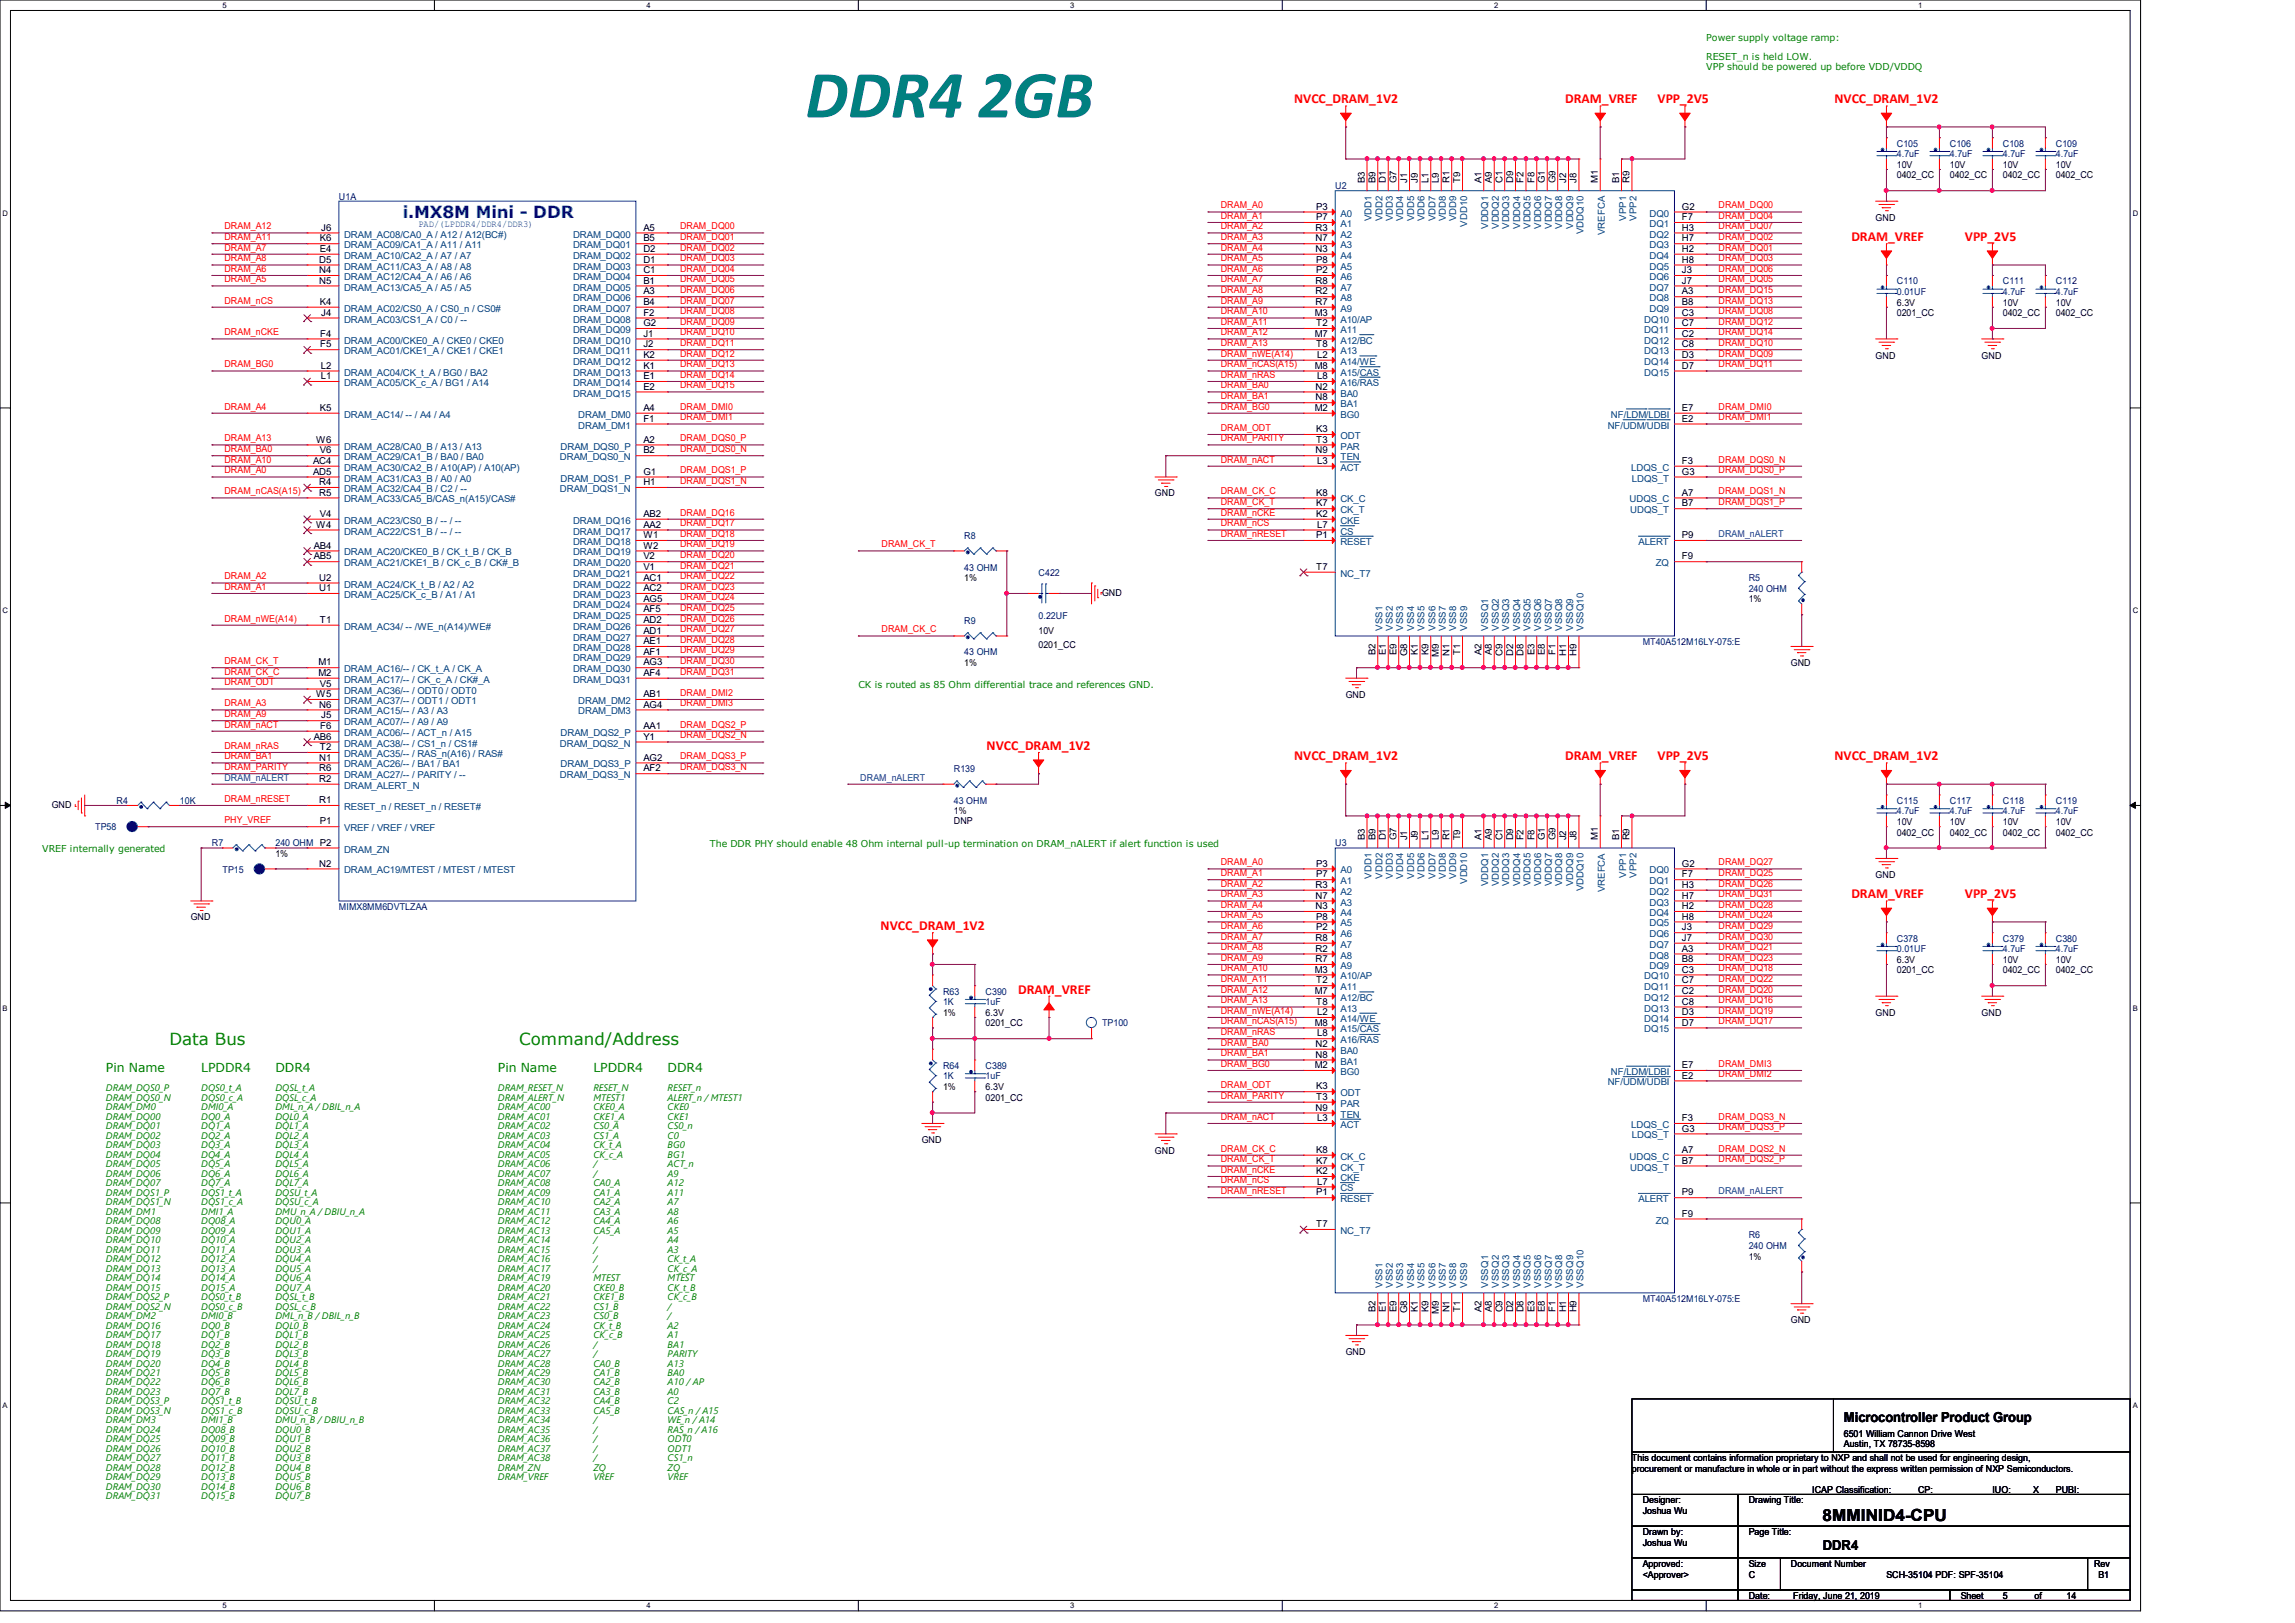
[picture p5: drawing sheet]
<svg xmlns="http://www.w3.org/2000/svg" width="297mm" height="210mm" viewBox="0 0 297 210" stroke-linecap="round" stroke-linejoin="round" font-family="sans-serif">
<defs><g id="words">
<text font-size="8.8" fill="#008080" x="104.2" y="15.2">DDR4 2GB</text>
<text font-size="2.2" fill="#00f" x="52.1" y="28.2">i.MX8M Mini - DDR</text>
<g font-size="2.2" fill="#008000">
<text x="21.9" y="135.2">Data Bus</text>
<text x="67.2" y="135.2">Command/Address</text>
</g>
<text font-size="2.2" x="235.9" y="196.8">8MMINID4-CPU</text>
<g font-size="1.8" fill="#f00">
<text x="167.5" y="13.3">NVCC_DRAM_1V2</text>
<text x="202.6" y="13.3">DRAM_VREF</text>
<text x="214.5" y="13.3">VPP_2V5</text>
<text x="237.4" y="13.3">NVCC_DRAM_1V2</text>
<text x="239.6" y="31.2">DRAM_VREF</text>
<text x="254.3" y="31.2">VPP_2V5</text>
<text x="127.7" y="97">NVCC_DRAM_1V2</text>
<text x="167.5" y="98.4">NVCC_DRAM_1V2</text>
<text x="202.6" y="98.4">DRAM_VREF</text>
<text x="214.5" y="98.4">VPP_2V5</text>
<text x="237.4" y="98.4">NVCC_DRAM_1V2</text>
<text x="239.6" y="116.2">DRAM_VREF</text>
<text x="254.3" y="116.2">VPP_2V5</text>
<text x="114" y="120.3">NVCC_DRAM_1V2</text>
<text x="131.8" y="128.6">DRAM_VREF</text>
</g>
<g font-size="1.8">
<text x="238.6" y="184.1">Microcontroller Product Group</text>
<text x="235.9" y="200.5">DDR4</text>
</g>
<g font-size="1.6" fill="#008000">
<text x="13.7" y="138.8">Pin Name</text>
<text x="26" y="138.8">LPDDR4</text>
<text x="35.6" y="138.8">DDR4</text>
<text x="64.4" y="138.8">Pin Name</text>
<text x="76.8" y="138.8">LPDDR4</text>
<text x="86.4" y="138.8">DDR4</text>
</g>
<g font-size="1.2" fill="#008000">
<text x="220.8" y="5.3">Power supply voltage ramp:</text>
<text x="220.8" y="7.8">RESET_n is held LOW.</text>
<text x="220.8" y="9">VPP should be powered up before VDD/VDDQ</text>
<text x="111.1" y="89">CK is routed as 85 Ohm differential trace and references GND.</text>
<text x="5.5" y="110.2">VREF internally generated</text>
<text x="91.9" y="109.6">The DDR PHY should enable 48 Ohm internal pull-up termination on DRAM_nALERT if alert function is used</text>
<text x="13.7" y="141.2">DRAM_DQS0_P</text>
<text x="13.7" y="142.5">DRAM_DQS0_N</text>
<text x="13.7" y="143.7">DRAM_DM0</text>
<text x="26" y="141.2">DQS0_t_A</text>
<text x="26" y="142.5">DQS0_c_A</text>
<text x="26" y="143.7">DMI0_A</text>
<text x="35.6" y="141.2">DQSL_t_A</text>
<text x="35.6" y="142.5">DQSL_c_A</text>
<text x="35.6" y="143.7">DML_n_A / DBIL_n_A</text>
<text x="64.4" y="141.2">DRAM_RESET_N</text>
<text x="64.4" y="142.5">DRAM_ALERT_N</text>
<text x="64.4" y="143.7">DRAM_AC00</text>
<text x="76.8" y="141.2">RESET_N</text>
<text x="76.8" y="142.5">MTEST1</text>
<text x="76.8" y="143.7">CKE0_A</text>
<text x="86.4" y="141.2">RESET_n</text>
<text x="86.4" y="142.5">ALERT_n / MTEST1</text>
<text x="86.4" y="143.7">CKE0</text>
<text x="13.7" y="144.9">DRAM_DQ00</text>
<text x="13.7" y="146.1">DRAM_DQ01</text>
<text x="13.7" y="147.4">DRAM_DQ02</text>
<text x="13.7" y="148.6">DRAM_DQ03</text>
<text x="13.7" y="149.8">DRAM_DQ04</text>
<text x="26" y="144.9">DQ0_A</text>
<text x="26" y="146.1">DQ1_A</text>
<text x="26" y="147.4">DQ2_A</text>
<text x="26" y="148.6">DQ3_A</text>
<text x="26" y="149.8">DQ4_A</text>
<text x="35.6" y="144.9">DQL0_A</text>
<text x="35.6" y="146.1">DQL1_A</text>
<text x="35.6" y="147.4">DQL2_A</text>
<text x="35.6" y="148.6">DQL3_A</text>
<text x="35.6" y="149.8">DQL4_A</text>
<text x="64.4" y="144.9">DRAM_AC01</text>
<text x="64.4" y="146.1">DRAM_AC02</text>
<text x="64.4" y="147.4">DRAM_AC03</text>
<text x="64.4" y="148.6">DRAM_AC04</text>
<text x="64.4" y="149.8">DRAM_AC05</text>
<text x="76.8" y="144.9">CKE1_A</text>
<text x="76.8" y="146.1">CS0_A</text>
<text x="76.8" y="147.4">CS1_A</text>
<text x="76.8" y="148.6">CK_t_A</text>
<text x="76.8" y="149.8">CK_c_A</text>
<text x="86.4" y="144.9">CKE1</text>
<text x="86.4" y="146.1">CS0_n</text>
<text x="86.4" y="147.4">C0</text>
<text x="86.4" y="148.6">BG0</text>
<text x="86.4" y="149.8">BG1</text>
<text x="13.7" y="151">DRAM_DQ05</text>
<text x="13.7" y="152.3">DRAM_DQ06</text>
<text x="13.7" y="153.5">DRAM_DQ07</text>
<text x="13.7" y="154.7">DRAM_DQS1_P</text>
<text x="13.7" y="156">DRAM_DQS1_N</text>
<text x="26" y="151">DQ5_A</text>
<text x="26" y="152.3">DQ6_A</text>
<text x="26" y="153.5">DQ7_A</text>
<text x="26" y="154.7">DQS1_t_A</text>
<text x="26" y="156">DQS1_c_A</text>
<text x="35.6" y="151">DQL5_A</text>
<text x="35.6" y="152.3">DQL6_A</text>
<text x="35.6" y="153.5">DQL7_A</text>
<text x="35.6" y="154.7">DQSU_t_A</text>
<text x="35.6" y="156">DQSU_c_A</text>
<text x="64.4" y="151">DRAM_AC06</text>
<text x="64.4" y="152.3">DRAM_AC07</text>
<text x="64.4" y="153.5">DRAM_AC08</text>
<text x="64.4" y="154.7">DRAM_AC09</text>
<text x="64.4" y="156">DRAM_AC10</text>
<text x="76.8" y="151">/</text>
<text x="76.8" y="152.3">/</text>
<text x="76.8" y="153.5">CA0_A</text>
<text x="76.8" y="154.7">CA1_A</text>
<text x="76.8" y="156">CA2_A</text>
<text x="86.4" y="151">ACT_n</text>
<text x="86.4" y="152.3">A9</text>
<text x="86.4" y="153.5">A12</text>
<text x="86.4" y="154.7">A11</text>
<text x="86.4" y="156">A7</text>
<text x="13.7" y="157.2">DRAM_DM1</text>
<text x="13.7" y="158.4">DRAM_DQ08</text>
<text x="13.7" y="159.6">DRAM_DQ09</text>
<text x="13.7" y="160.9">DRAM_DQ10</text>
<text x="26" y="157.2">DMI1_A</text>
<text x="26" y="158.4">DQ08_A</text>
<text x="26" y="159.6">DQ09_A</text>
<text x="26" y="160.9">DQ10_A</text>
<text x="35.6" y="157.2">DMU_n_A / DBIU_n_A</text>
<text x="35.6" y="158.4">DQU0_A</text>
<text x="35.6" y="159.6">DQU1_A</text>
<text x="35.6" y="160.9">DQU2_A</text>
<text x="64.4" y="157.2">DRAM_AC11</text>
<text x="64.4" y="158.4">DRAM_AC12</text>
<text x="64.4" y="159.6">DRAM_AC13</text>
<text x="64.4" y="160.9">DRAM_AC14</text>
<text x="76.8" y="157.2">CA3_A</text>
<text x="76.8" y="158.4">CA4_A</text>
<text x="76.8" y="159.6">CA5_A</text>
<text x="76.8" y="160.9">/</text>
<text x="86.4" y="157.2">A8</text>
<text x="86.4" y="158.4">A6</text>
<text x="86.4" y="159.6">A5</text>
<text x="86.4" y="160.9">A4</text>
<text x="13.7" y="162.1">DRAM_DQ11</text>
<text x="13.7" y="163.3">DRAM_DQ12</text>
<text x="13.7" y="164.5">DRAM_DQ13</text>
<text x="13.7" y="165.8">DRAM_DQ14</text>
<text x="13.7" y="167">DRAM_DQ15</text>
<text x="26" y="162.1">DQ11_A</text>
<text x="26" y="163.3">DQ12_A</text>
<text x="26" y="164.5">DQ13_A</text>
<text x="26" y="165.8">DQ14_A</text>
<text x="26" y="167">DQ15_A</text>
<text x="35.6" y="162.1">DQU3_A</text>
<text x="35.6" y="163.3">DQU4_A</text>
<text x="35.6" y="164.5">DQU5_A</text>
<text x="35.6" y="165.8">DQU6_A</text>
<text x="35.6" y="167">DQU7_A</text>
<text x="64.4" y="162.1">DRAM_AC15</text>
<text x="64.4" y="163.3">DRAM_AC16</text>
<text x="64.4" y="164.5">DRAM_AC17</text>
<text x="64.4" y="165.8">DRAM_AC19</text>
<text x="64.4" y="167">DRAM_AC20</text>
<text x="76.8" y="162.1">/</text>
<text x="76.8" y="163.3">/</text>
<text x="76.8" y="164.5">/</text>
<text x="76.8" y="165.8">MTEST</text>
<text x="76.8" y="167">CKE0_B</text>
<text x="86.4" y="162.1">A3</text>
<text x="86.4" y="163.3">CK_t_A</text>
<text x="86.4" y="164.5">CK_c_A</text>
<text x="86.4" y="165.8">MTEST</text>
<text x="86.4" y="167">CK_t_B</text>
<text x="13.7" y="168.2">DRAM_DQS2_P</text>
<text x="13.7" y="169.5">DRAM_DQS2_N</text>
<text x="13.7" y="170.7">DRAM_DM2</text>
<text x="13.7" y="171.9">DRAM_DQ16</text>
<text x="13.7" y="173.1">DRAM_DQ17</text>
<text x="26" y="168.2">DQS0_t_B</text>
<text x="26" y="169.5">DQS0_c_B</text>
<text x="26" y="170.7">DMI0_B</text>
<text x="26" y="171.9">DQ0_B</text>
<text x="26" y="173.1">DQ1_B</text>
<text x="35.6" y="168.2">DQSL_t_B</text>
<text x="35.6" y="169.5">DQSL_c_B</text>
<text x="35.6" y="170.7">DML_n_B / DBIL_n_B</text>
<text x="35.6" y="171.9">DQL0_B</text>
<text x="35.6" y="173.1">DQL1_B</text>
<text x="64.4" y="168.2">DRAM_AC21</text>
<text x="64.4" y="169.5">DRAM_AC22</text>
<text x="64.4" y="170.7">DRAM_AC23</text>
<text x="64.4" y="171.9">DRAM_AC24</text>
<text x="64.4" y="173.1">DRAM_AC25</text>
<text x="76.8" y="168.2">CKE1_B</text>
<text x="76.8" y="169.5">CS1_B</text>
<text x="76.8" y="170.7">CS0_B</text>
<text x="76.8" y="171.9">CK_t_B</text>
<text x="76.8" y="173.1">CK_c_B</text>
<text x="86.4" y="168.2">CK_c_B</text>
<text x="86.4" y="169.5">/</text>
<text x="86.4" y="170.7">/</text>
<text x="86.4" y="171.9">A2</text>
<text x="86.4" y="173.1">A1</text>
<text x="13.7" y="174.4">DRAM_DQ18</text>
<text x="13.7" y="175.6">DRAM_DQ19</text>
<text x="13.7" y="176.8">DRAM_DQ20</text>
<text x="13.7" y="178.1">DRAM_DQ21</text>
<text x="13.7" y="179.3">DRAM_DQ22</text>
<text x="26" y="174.4">DQ2_B</text>
<text x="26" y="175.6">DQ3_B</text>
<text x="26" y="176.8">DQ4_B</text>
<text x="26" y="178.1">DQ5_B</text>
<text x="26" y="179.3">DQ6_B</text>
<text x="35.6" y="174.4">DQL2_B</text>
<text x="35.6" y="175.6">DQL3_B</text>
<text x="35.6" y="176.8">DQL4_B</text>
<text x="35.6" y="178.1">DQL5_B</text>
<text x="35.6" y="179.3">DQL6_B</text>
<text x="64.4" y="174.4">DRAM_AC26</text>
<text x="64.4" y="175.6">DRAM_AC27</text>
<text x="64.4" y="176.8">DRAM_AC28</text>
<text x="64.4" y="178.1">DRAM_AC29</text>
<text x="64.4" y="179.3">DRAM_AC30</text>
<text x="76.8" y="174.4">/</text>
<text x="76.8" y="175.6">/</text>
<text x="76.8" y="176.8">CA0_B</text>
<text x="76.8" y="178.1">CA1_B</text>
<text x="76.8" y="179.3">CA2_B</text>
<text x="86.4" y="174.4">BA1</text>
<text x="86.4" y="175.6">PARITY</text>
<text x="86.4" y="176.8">A13</text>
<text x="86.4" y="178.1">BA0</text>
<text x="86.4" y="179.3">A10 / AP</text>
<text x="13.7" y="180.5">DRAM_DQ23</text>
<text x="13.7" y="181.7">DRAM_DQS3_P</text>
<text x="13.7" y="183">DRAM_DQS3_N</text>
<text x="13.7" y="184.2">DRAM_DM3</text>
<text x="13.7" y="185.4">DRAM_DQ24</text>
<text x="26" y="180.5">DQ7_B</text>
<text x="26" y="181.7">DQS1_t_B</text>
<text x="26" y="183">DQS1_c_B</text>
<text x="26" y="184.2">DMI1_B</text>
<text x="26" y="185.4">DQ08_B</text>
<text x="35.6" y="180.5">DQL7_B</text>
<text x="35.6" y="181.7">DQSU_t_B</text>
<text x="35.6" y="183">DQSU_c_B</text>
<text x="35.6" y="184.2">DMU_n_B / DBIU_n_B</text>
<text x="35.6" y="185.4">DQU0_B</text>
<text x="64.4" y="180.5">DRAM_AC31</text>
<text x="64.4" y="181.7">DRAM_AC32</text>
<text x="64.4" y="183">DRAM_AC33</text>
<text x="64.4" y="184.2">DRAM_AC34</text>
<text x="64.4" y="185.4">DRAM_AC35</text>
<text x="76.8" y="180.5">CA3_B</text>
<text x="76.8" y="181.7">CA4_B</text>
<text x="76.8" y="183">CA5_B</text>
<text x="76.8" y="184.2">/</text>
<text x="76.8" y="185.4">/</text>
<text x="86.4" y="180.5">A0</text>
<text x="86.4" y="181.7">C2</text>
<text x="86.4" y="183">CAS_n / A15</text>
<text x="86.4" y="184.2">WE_n / A14</text>
<text x="86.4" y="185.4">RAS_n / A16</text>
<text x="13.7" y="186.6">DRAM_DQ25</text>
<text x="13.7" y="187.9">DRAM_DQ26</text>
<text x="13.7" y="189.1">DRAM_DQ27</text>
<text x="13.7" y="190.3">DRAM_DQ28</text>
<text x="13.7" y="191.6">DRAM_DQ29</text>
<text x="26" y="186.6">DQ09_B</text>
<text x="26" y="187.9">DQ10_B</text>
<text x="26" y="189.1">DQ11_B</text>
<text x="26" y="190.3">DQ12_B</text>
<text x="26" y="191.6">DQ13_B</text>
<text x="35.6" y="186.6">DQU1_B</text>
<text x="35.6" y="187.9">DQU2_B</text>
<text x="35.6" y="189.1">DQU3_B</text>
<text x="35.6" y="190.3">DQU4_B</text>
<text x="35.6" y="191.6">DQU5_B</text>
<text x="64.4" y="186.6">DRAM_AC36</text>
<text x="64.4" y="187.9">DRAM_AC37</text>
<text x="64.4" y="189.1">DRAM_AC38</text>
<text x="64.4" y="190.3">DRAM_ZN</text>
<text x="64.4" y="191.6">DRAM_VREF</text>
<text x="76.8" y="186.6">/</text>
<text x="76.8" y="187.9">/</text>
<text x="76.8" y="189.1">/</text>
<text x="76.8" y="190.3">ZQ</text>
<text x="76.8" y="191.6">VREF</text>
<text x="86.4" y="186.6">ODT0</text>
<text x="86.4" y="187.9">ODT1</text>
<text x="86.4" y="189.1">CS1_n</text>
<text x="86.4" y="190.3">ZQ</text>
<text x="86.4" y="191.6">VREF</text>
<text x="13.7" y="192.8">DRAM_DQ30</text>
<text x="13.7" y="194">DRAM_DQ31</text>
<text x="26" y="192.8">DQ14_B</text>
<text x="26" y="194">DQ15_B</text>
<text x="35.6" y="192.8">DQU6_B</text>
<text x="35.6" y="194">DQU7_B</text>
</g>
<g font-size="1.2">
<text x="176.6" y="23.7" transform="rotate(-90 176.6 23.7)">B3</text>
<text x="178" y="23.7" transform="rotate(-90 178 23.7)">B9</text>
<text x="179.4" y="23.7" transform="rotate(-90 179.4 23.7)">D1</text>
<text x="180.7" y="23.7" transform="rotate(-90 180.7 23.7)">G7</text>
<text x="182.1" y="23.7" transform="rotate(-90 182.1 23.7)">J1</text>
<text x="183.5" y="23.7" transform="rotate(-90 183.5 23.7)">J9</text>
<text x="184.9" y="23.7" transform="rotate(-90 184.9 23.7)">L1</text>
<text x="186.2" y="23.7" transform="rotate(-90 186.2 23.7)">L9</text>
<text x="187.6" y="23.7" transform="rotate(-90 187.6 23.7)">R1</text>
<text x="189" y="23.7" transform="rotate(-90 189 23.7)">T9</text>
<text x="191.7" y="23.7" transform="rotate(-90 191.7 23.7)">A1</text>
<text x="193.1" y="23.7" transform="rotate(-90 193.1 23.7)">A9</text>
<text x="194.4" y="23.7" transform="rotate(-90 194.4 23.7)">C1</text>
<text x="195.8" y="23.7" transform="rotate(-90 195.8 23.7)">D9</text>
<text x="197.2" y="23.7" transform="rotate(-90 197.2 23.7)">F2</text>
<text x="198.6" y="23.7" transform="rotate(-90 198.6 23.7)">F8</text>
<text x="199.9" y="23.7" transform="rotate(-90 199.9 23.7)">G1</text>
<text x="201.3" y="23.7" transform="rotate(-90 201.3 23.7)">G9</text>
<text x="202.7" y="23.7" transform="rotate(-90 202.7 23.7)">J2</text>
<text x="204" y="23.7" transform="rotate(-90 204 23.7)">J8</text>
<text x="206.8" y="23.7" transform="rotate(-90 206.8 23.7)">M1</text>
<text x="209.5" y="23.7" transform="rotate(-90 209.5 23.7)">B1</text>
<text x="210.9" y="23.7" transform="rotate(-90 210.9 23.7)">R9</text>
<text x="245.5" y="21.7">10V</text>
<text x="245.5" y="23.1">0402_CC</text>
<text x="252.3" y="21.7">10V</text>
<text x="252.3" y="23.1">0402_CC</text>
<text x="259.2" y="21.7">10V</text>
<text x="259.2" y="23.1">0402_CC</text>
<text x="266.1" y="21.7">10V</text>
<text x="266.1" y="23.1">0402_CC</text>
<text x="41.6" y="29.8">J6</text>
<text x="83.3" y="29.8">A5</text>
<text x="170.3" y="29.8">R3</text>
<text x="170.3" y="27.1">P3</text>
<text x="170.3" y="28.5">P7</text>
<text x="217.7" y="27.1">G2</text>
<text x="217.7" y="28.5">F7</text>
<text x="217.7" y="29.8">H3</text>
<text x="242.7" y="28.6">GND</text>
<text x="41.3" y="34">D5</text>
<text x="41.3" y="35.3">N4</text>
<text x="41.4" y="31.2">K6</text>
<text x="41.4" y="32.6">E4</text>
<text x="83.3" y="32.6">D2</text>
<text x="83.3" y="31.2">B5</text>
<text x="83.3" y="34">D1</text>
<text x="83.3" y="35.3">C1</text>
<text x="170.3" y="31.2">N7</text>
<text x="170.3" y="32.6">N3</text>
<text x="170.3" y="34">P8</text>
<text x="170.3" y="35.3">P2</text>
<text x="217.7" y="31.2">H7</text>
<text x="217.7" y="32.6">H2</text>
<text x="217.7" y="34">H8</text>
<text x="217.7" y="35.3">J3</text>
<text x="41.3" y="36.7">N5</text>
<text x="41.4" y="39.5">K4</text>
<text x="41.6" y="40.9">J4</text>
<text x="83.3" y="36.7">B1</text>
<text x="83.3" y="39.5">B4</text>
<text x="83.3" y="40.9">F2</text>
<text x="83.3" y="38.1">A3</text>
<text x="170.2" y="40.9">M3</text>
<text x="170.3" y="36.7">R8</text>
<text x="170.3" y="38.1">R2</text>
<text x="170.3" y="39.5">R7</text>
<text x="217.7" y="36.7">J7</text>
<text x="217.7" y="38.1">A3</text>
<text x="217.7" y="39.5">B8</text>
<text x="217.7" y="40.9">C3</text>
<text x="245.5" y="40.9">0201_CC</text>
<text x="245.5" y="39.5">6.3V</text>
<text x="259.2" y="39.5">10V</text>
<text x="259.2" y="40.9">0402_CC</text>
<text x="266.1" y="39.5">10V</text>
<text x="266.1" y="40.9">0402_CC</text>
<text x="41.4" y="43.6">F4</text>
<text x="41.4" y="45">F5</text>
<text x="41.5" y="47.7">L2</text>
<text x="83.3" y="47.7">K1</text>
<text x="83.3" y="43.6">J1</text>
<text x="83.3" y="42.2">G2</text>
<text x="83.3" y="45">J2</text>
<text x="83.3" y="46.3">K2</text>
<text x="170.2" y="43.6">M7</text>
<text x="170.2" y="47.7">M8</text>
<text x="170.3" y="42.2">T2</text>
<text x="170.3" y="45">T8</text>
<text x="170.5" y="46.3">L2</text>
<text x="217.7" y="42.2">C7</text>
<text x="217.7" y="43.6">C2</text>
<text x="217.7" y="45">C8</text>
<text x="217.7" y="46.3">D3</text>
<text x="217.7" y="47.7">D7</text>
<text x="242.7" y="46.4">GND</text>
<text x="256.4" y="46.4">GND</text>
<text x="41.4" y="53.2">K5</text>
<text x="41.5" y="49.1">L1</text>
<text x="83.3" y="53.2">A4</text>
<text x="83.3" y="49.1">E1</text>
<text x="83.3" y="50.4">E2</text>
<text x="170.2" y="53.2">M2</text>
<text x="170.3" y="50.4">N2</text>
<text x="170.3" y="51.8">N8</text>
<text x="170.5" y="49.1">L8</text>
<text x="217.7" y="53.2">E7</text>
<text x="40.9" y="57.3">W6</text>
<text x="41.4" y="58.7">V6</text>
<text x="83.3" y="58.7">B2</text>
<text x="83.3" y="57.3">A2</text>
<text x="83.3" y="54.6">F1</text>
<text x="170.3" y="58.7">N9</text>
<text x="170.3" y="55.9">K3</text>
<text x="170.3" y="57.3">T3</text>
<text x="217.7" y="54.6">E2</text>
<text x="40.5" y="60">AC4</text>
<text x="40.5" y="61.4">AD5</text>
<text x="41.3" y="62.8">R4</text>
<text x="41.3" y="64.1">R5</text>
<text x="83.3" y="62.8">H1</text>
<text x="83.3" y="61.4">G1</text>
<text x="149.5" y="64.2">GND</text>
<text x="170.3" y="65.5">K7</text>
<text x="170.3" y="64.1">K8</text>
<text x="170.5" y="60">L3</text>
<text x="217.7" y="65.5">B7</text>
<text x="217.7" y="60">F3</text>
<text x="217.7" y="61.4">G3</text>
<text x="217.7" y="64.1">A7</text>
<text x="40.6" y="71">AB4</text>
<text x="40.9" y="68.3">W4</text>
<text x="41.4" y="66.9">V4</text>
<text x="83.3" y="66.9">AB2</text>
<text x="83.3" y="71">W2</text>
<text x="83.3" y="68.3">AA2</text>
<text x="83.3" y="69.6">W1</text>
<text x="170.3" y="66.9">K2</text>
<text x="170.3" y="69.6">P1</text>
<text x="170.5" y="68.3">L7</text>
<text x="217.7" y="69.6">P9</text>
<text x="40.6" y="72.4">AB5</text>
<text x="41.3" y="76.5">U1</text>
<text x="41.3" y="75.1">U2</text>
<text x="83.3" y="77.9">AG5</text>
<text x="83.3" y="73.7">V1</text>
<text x="83.3" y="76.5">AC2</text>
<text x="83.3" y="72.4">V2</text>
<text x="83.3" y="75.1">AC1</text>
<text x="124.8" y="75.2">1%</text>
<text x="142.6" y="77.1">GND</text>
<text x="170.3" y="73.7">T7</text>
<text x="217.7" y="72.4">F9</text>
<text x="226.3" y="77.9">1%</text>
<text x="41.4" y="80.6">T1</text>
<text x="83.3" y="80.6">AD2</text>
<text x="83.3" y="82">AD1</text>
<text x="83.3" y="79.2">AF5</text>
<text x="83.3" y="83.4">AE1</text>
<text x="134.4" y="82">10V</text>
<text x="134.4" y="83.8">0201_CC</text>
<text x="41.2" y="87.5">M2</text>
<text x="41.2" y="86.1">M1</text>
<text x="41.4" y="88.9">V5</text>
<text x="83.3" y="84.7">AF1</text>
<text x="83.3" y="87.5">AF4</text>
<text x="83.3" y="86.1">AG3</text>
<text x="124.8" y="86.1">1%</text>
<text x="178" y="84.8" transform="rotate(-90 178 84.8)">B2</text>
<text x="179.4" y="84.8" transform="rotate(-90 179.4 84.8)">E1</text>
<text x="180.7" y="84.8" transform="rotate(-90 180.7 84.8)">E9</text>
<text x="182.1" y="84.9" transform="rotate(-90 182.1 84.9)">G8</text>
<text x="183.5" y="84.8" transform="rotate(-90 183.5 84.8)">K1</text>
<text x="184.9" y="84.8" transform="rotate(-90 184.9 84.8)">K9</text>
<text x="186.2" y="85" transform="rotate(-90 186.2 85)">M9</text>
<text x="187.6" y="84.8" transform="rotate(-90 187.6 84.8)">N1</text>
<text x="189" y="84.7" transform="rotate(-90 189 84.7)">T1</text>
<text x="191.7" y="84.8" transform="rotate(-90 191.7 84.8)">A2</text>
<text x="193.1" y="84.8" transform="rotate(-90 193.1 84.8)">A8</text>
<text x="194.4" y="84.8" transform="rotate(-90 194.4 84.8)">C9</text>
<text x="195.8" y="84.8" transform="rotate(-90 195.8 84.8)">D2</text>
<text x="197.2" y="84.8" transform="rotate(-90 197.2 84.8)">D8</text>
<text x="198.6" y="84.8" transform="rotate(-90 198.6 84.8)">E3</text>
<text x="199.9" y="84.8" transform="rotate(-90 199.9 84.8)">E8</text>
<text x="201.3" y="84.7" transform="rotate(-90 201.3 84.7)">F1</text>
<text x="202.7" y="84.8" transform="rotate(-90 202.7 84.8)">H1</text>
<text x="204" y="84.8" transform="rotate(-90 204 84.8)">H9</text>
<text x="231.8" y="86.1">GND</text>
<text x="40.6" y="95.7">AB6</text>
<text x="40.9" y="90.2">W5</text>
<text x="41.3" y="91.6">N6</text>
<text x="41.4" y="94.3">F6</text>
<text x="41.6" y="93">J5</text>
<text x="83.3" y="90.2">AB1</text>
<text x="83.3" y="94.3">AA1</text>
<text x="83.3" y="95.7">Y1</text>
<text x="83.3" y="91.6">AG4</text>
<text x="174.2" y="90.3">GND</text>
<text x="41.3" y="101.2">R2</text>
<text x="41.3" y="99.8">R6</text>
<text x="41.3" y="98.4">N1</text>
<text x="41.4" y="97.1">T2</text>
<text x="83.3" y="99.8">AF2</text>
<text x="83.3" y="98.4">AG2</text>
<text x="6.7" y="104.6">GND</text>
<text x="41.3" y="103.9">R1</text>
<text x="41.4" y="106.7">P1</text>
<text x="123.4" y="106.6">DNP</text>
<text x="123.4" y="105.4">1%</text>
<text x="245.5" y="106.7">10V</text>
<text x="252.3" y="106.7">10V</text>
<text x="259.2" y="106.7">10V</text>
<text x="266.1" y="106.7">10V</text>
<text x="35.6" y="110.9">1%</text>
<text x="41.3" y="112.1">N2</text>
<text x="170.3" y="112.1">P3</text>
<text x="170.3" y="113.5">P7</text>
<text x="176.6" y="108.7" transform="rotate(-90 176.6 108.7)">B3</text>
<text x="178" y="108.7" transform="rotate(-90 178 108.7)">B9</text>
<text x="179.4" y="108.7" transform="rotate(-90 179.4 108.7)">D1</text>
<text x="180.7" y="108.7" transform="rotate(-90 180.7 108.7)">G7</text>
<text x="182.1" y="108.7" transform="rotate(-90 182.1 108.7)">J1</text>
<text x="183.5" y="108.7" transform="rotate(-90 183.5 108.7)">J9</text>
<text x="184.9" y="108.7" transform="rotate(-90 184.9 108.7)">L1</text>
<text x="186.2" y="108.7" transform="rotate(-90 186.2 108.7)">L9</text>
<text x="187.6" y="108.7" transform="rotate(-90 187.6 108.7)">R1</text>
<text x="189" y="108.7" transform="rotate(-90 189 108.7)">T9</text>
<text x="191.7" y="108.7" transform="rotate(-90 191.7 108.7)">A1</text>
<text x="193.1" y="108.7" transform="rotate(-90 193.1 108.7)">A9</text>
<text x="194.4" y="108.7" transform="rotate(-90 194.4 108.7)">C1</text>
<text x="195.8" y="108.7" transform="rotate(-90 195.8 108.7)">D9</text>
<text x="197.2" y="108.7" transform="rotate(-90 197.2 108.7)">F2</text>
<text x="198.6" y="108.7" transform="rotate(-90 198.6 108.7)">F8</text>
<text x="199.9" y="108.7" transform="rotate(-90 199.9 108.7)">G1</text>
<text x="201.3" y="108.7" transform="rotate(-90 201.3 108.7)">G9</text>
<text x="202.7" y="108.7" transform="rotate(-90 202.7 108.7)">J2</text>
<text x="204" y="108.7" transform="rotate(-90 204 108.7)">J8</text>
<text x="206.8" y="108.7" transform="rotate(-90 206.8 108.7)">M1</text>
<text x="209.5" y="108.7" transform="rotate(-90 209.5 108.7)">B1</text>
<text x="210.9" y="108.7" transform="rotate(-90 210.9 108.7)">R9</text>
<text x="217.7" y="112.1">G2</text>
<text x="217.7" y="113.5">F7</text>
<text x="242.7" y="113.6">GND</text>
<text x="245.5" y="108.1">0402_CC</text>
<text x="252.3" y="108.1">0402_CC</text>
<text x="259.2" y="108.1">0402_CC</text>
<text x="266.1" y="108.1">0402_CC</text>
<text x="24.7" y="119.1">GND</text>
<text x="170.3" y="114.9">R3</text>
<text x="170.3" y="116.3">N7</text>
<text x="170.3" y="117.6">N3</text>
<text x="170.3" y="119">P8</text>
<text x="217.7" y="114.9">H3</text>
<text x="217.7" y="116.3">H7</text>
<text x="217.7" y="117.6">H2</text>
<text x="217.7" y="119">H8</text>
<text x="170.2" y="125.9">M3</text>
<text x="170.3" y="121.7">R8</text>
<text x="170.3" y="123.1">R2</text>
<text x="170.3" y="124.5">R7</text>
<text x="170.3" y="120.4">P2</text>
<text x="217.7" y="120.4">J3</text>
<text x="217.7" y="121.7">J7</text>
<text x="217.7" y="123.1">A3</text>
<text x="217.7" y="124.5">B8</text>
<text x="217.7" y="125.9">C3</text>
<text x="245.5" y="125.9">0201_CC</text>
<text x="245.5" y="124.6">6.3V</text>
<text x="259.2" y="124.6">10V</text>
<text x="259.2" y="125.9">0402_CC</text>
<text x="266.1" y="124.6">10V</text>
<text x="266.1" y="125.9">0402_CC</text>
<text x="122" y="131.4">1%</text>
<text x="127.5" y="131.4">6.3V</text>
<text x="170.2" y="128.6">M7</text>
<text x="170.3" y="127.3">T2</text>
<text x="170.3" y="130">T8</text>
<text x="170.5" y="131.4">L2</text>
<text x="217.7" y="127.3">C7</text>
<text x="217.7" y="128.6">C2</text>
<text x="217.7" y="130">C8</text>
<text x="217.7" y="131.4">D3</text>
<text x="242.7" y="131.4">GND</text>
<text x="256.4" y="131.4">GND</text>
<text x="127.5" y="132.8">0201_CC</text>
<text x="170.2" y="132.7">M8</text>
<text x="170.3" y="135.5">N2</text>
<text x="170.3" y="136.9">N8</text>
<text x="170.5" y="134.1">L8</text>
<text x="217.7" y="132.7">D7</text>
<text x="122" y="141">1%</text>
<text x="127.5" y="141">6.3V</text>
<text x="127.5" y="142.4">0201_CC</text>
<text x="170.2" y="138.2">M2</text>
<text x="170.3" y="143.7">N9</text>
<text x="170.3" y="141">K3</text>
<text x="170.3" y="142.3">T3</text>
<text x="217.7" y="139.6">E2</text>
<text x="217.7" y="138.2">E7</text>
<text x="119.3" y="147.9">GND</text>
<text x="149.5" y="149.3">GND</text>
<text x="170.3" y="149.2">K8</text>
<text x="170.5" y="145.1">L3</text>
<text x="217.7" y="145.1">F3</text>
<text x="217.7" y="146.4">G3</text>
<text x="217.7" y="149.2">A7</text>
<text x="170.3" y="150.6">K7</text>
<text x="170.3" y="151.9">K2</text>
<text x="170.3" y="154.7">P1</text>
<text x="170.5" y="153.3">L7</text>
<text x="217.7" y="150.6">B7</text>
<text x="217.7" y="154.7">P9</text>
<text x="170.3" y="158.8">T7</text>
<text x="217.7" y="157.4">F9</text>
<text x="226.3" y="163">1%</text>
<text x="178" y="169.8" transform="rotate(-90 178 169.8)">B2</text>
<text x="179.4" y="169.8" transform="rotate(-90 179.4 169.8)">E1</text>
<text x="180.7" y="169.8" transform="rotate(-90 180.7 169.8)">E9</text>
<text x="182.1" y="169.9" transform="rotate(-90 182.1 169.9)">G8</text>
<text x="183.5" y="169.8" transform="rotate(-90 183.5 169.8)">K1</text>
<text x="184.9" y="169.8" transform="rotate(-90 184.9 169.8)">K9</text>
<text x="186.2" y="170" transform="rotate(-90 186.2 170)">M9</text>
<text x="187.6" y="169.8" transform="rotate(-90 187.6 169.8)">N1</text>
<text x="189" y="169.7" transform="rotate(-90 189 169.7)">T1</text>
<text x="191.7" y="169.8" transform="rotate(-90 191.7 169.8)">A2</text>
<text x="193.1" y="169.8" transform="rotate(-90 193.1 169.8)">A8</text>
<text x="194.4" y="169.8" transform="rotate(-90 194.4 169.8)">C9</text>
<text x="195.8" y="169.8" transform="rotate(-90 195.8 169.8)">D2</text>
<text x="197.2" y="169.8" transform="rotate(-90 197.2 169.8)">D8</text>
<text x="198.6" y="169.8" transform="rotate(-90 198.6 169.8)">E3</text>
<text x="199.9" y="169.8" transform="rotate(-90 199.9 169.8)">E8</text>
<text x="201.3" y="169.7" transform="rotate(-90 201.3 169.7)">F1</text>
<text x="202.7" y="169.8" transform="rotate(-90 202.7 169.8)">H1</text>
<text x="204" y="169.8" transform="rotate(-90 204 169.8)">H9</text>
<text x="231.8" y="171.2">GND</text>
<text x="174.2" y="175.3">GND</text>
<text x="211.2" y="189">This document contains information proprietary to NXP and shall not be used for engineering design,</text>
<text x="211.2" y="190.4">procurement or manufacture in whole or in part without the express written permission of NXP Semiconductors.</text>
<text x="238.6" y="186">6501 William Cannon Drive West</text>
<text x="238.6" y="187.3">Austin, TX 78735-8598</text>
<text x="212.6" y="194.5">Designer:</text>
<text x="212.6" y="195.9">Joshua Wu</text>
<text x="226.3" y="194.5">Drawing Title:</text>
<text x="234.5" y="193.2">ICAP Classification:</text>
<text x="248.2" y="193.2">CP:</text>
<text x="251.7" y="193.2">___</text>
<text x="257.8" y="193.2">IUO:</text>
<text x="262.5" y="193.2">_X_</text>
<text x="266.1" y="193.2">PUBI:</text>
<text x="270.2" y="193.2">___</text>
<text x="212.6" y="198.6">Drawn by:</text>
<text x="212.6" y="202.7">Approved:</text>
<text x="212.6" y="200">Joshua Wu</text>
<text x="226.3" y="202.7">Size</text>
<text x="226.3" y="198.6">Page Title:</text>
<text x="231.8" y="202.7">Document Number</text>
<text x="271" y="202.7">Rev</text>
<text x="212.6" y="204.1">&lt;Approver&gt;</text>
<text x="226.3" y="206.9">Date:</text>
<text x="226.3" y="204.1">C</text>
<text x="232.1" y="206.9">Friday, June 21, 2019</text>
<text x="244.1" y="204.1">SCH-35104 PDF: SPF-35104</text>
<text x="253.7" y="206.9">Sheet</text>
<text x="259.2" y="206.9">5</text>
<text x="263.3" y="206.9">of</text>
<text x="267.5" y="206.9">14</text>
<text x="271.6" y="204.1">B1</text>
</g>
<g font-size="1.2" fill="#000080">
<text x="245.5" y="19">C105</text>
<text x="245.5" y="20.3">4.7uF</text>
<text x="252.3" y="19">C106</text>
<text x="252.3" y="20.3">4.7uF</text>
<text x="259.2" y="19">C108</text>
<text x="259.2" y="20.3">4.7uF</text>
<text x="266.1" y="19">C109</text>
<text x="266.1" y="20.3">4.7uF</text>
<text x="43.9" y="25.8">U1A</text>
<text x="172.8" y="24.4">U2</text>
<text x="245.5" y="36.8">C110</text>
<text x="245.5" y="38.1">0.01UF</text>
<text x="259.2" y="36.8">C111</text>
<text x="259.2" y="38.1">4.7uF</text>
<text x="266.1" y="36.8">C112</text>
<text x="266.1" y="38.1">4.7uF</text>
<text x="124.8" y="69.7">R8</text>
<text x="124.8" y="73.8">43 OHM</text>
<text x="134.4" y="74.5">C422</text>
<text x="226.3" y="75.2">R5</text>
<text x="226.3" y="76.6">240 OHM</text>
<text x="124.8" y="80.7">R9</text>
<text x="134.4" y="80.1">0.22UF</text>
<text x="212.6" y="83.4">MT40A512M16LY-075:E</text>
<text x="124.8" y="84.8">43 OHM</text>
<text x="123.4" y="99.9">R139</text>
<text x="12.3" y="107.4">TP58</text>
<text x="15.1" y="104">R4</text>
<text x="23.3" y="104">10K</text>
<text x="123.4" y="104">43 OHM</text>
<text x="245.5" y="104">C115</text>
<text x="245.5" y="105.4">4.7uF</text>
<text x="252.3" y="104">C117</text>
<text x="252.3" y="105.4">4.7uF</text>
<text x="259.2" y="104">C118</text>
<text x="259.2" y="105.4">4.7uF</text>
<text x="266.1" y="104">C119</text>
<text x="266.1" y="105.4">4.7uF</text>
<text x="27.4" y="109.5">R7</text>
<text x="28.8" y="112.9">TP15</text>
<text x="35.6" y="109.5">240 OHM P2</text>
<text x="172.8" y="109.5">U3</text>
<text x="43.9" y="117.7">MIMX8MM6DVTLZAA</text>
<text x="245.5" y="121.8">C378</text>
<text x="245.5" y="123.2">0.01UF</text>
<text x="259.2" y="121.8">C379</text>
<text x="259.2" y="123.2">4.7uF</text>
<text x="266.1" y="121.8">C380</text>
<text x="266.1" y="123.2">4.7uF</text>
<text x="122" y="128.7">R63</text>
<text x="122" y="130">1K</text>
<text x="127.5" y="128.7">C390</text>
<text x="127.5" y="130">1uF</text>
<text x="142.6" y="132.8">TP100</text>
<text x="122" y="138.3">R64</text>
<text x="122" y="139.7">1K</text>
<text x="127.5" y="138.3">C389</text>
<text x="127.5" y="139.7">1uF</text>
<text x="226.3" y="160.2">R6</text>
<text x="226.3" y="161.6">240 OHM</text>
<text x="212.6" y="168.4">MT40A512M16LY-075:E</text>
</g>
<g font-size="1.2" fill="#f00">
<text x="29" y="29.7">DRAM_A12</text>
<text x="88" y="29.7">DRAM_DQ00</text>
<text x="158" y="28.3">DRAM_A1</text>
<text x="158" y="27">DRAM_A0</text>
<text x="158" y="29.7">DRAM_A2</text>
<text x="222.4" y="27">DRAM_DQ00</text>
<text x="222.4" y="29.7">DRAM_DQ07</text>
<text x="222.4" y="28.3">DRAM_DQ04</text>
<text x="29" y="31.1">DRAM_A11</text>
<text x="29" y="33.8">DRAM_A8</text>
<text x="29" y="35.2">DRAM_A6</text>
<text x="29" y="32.4">DRAM_A7</text>
<text x="88" y="33.8">DRAM_DQ03</text>
<text x="88" y="32.4">DRAM_DQ02</text>
<text x="88" y="31.1">DRAM_DQ01</text>
<text x="88" y="35.2">DRAM_DQ04</text>
<text x="158" y="31.1">DRAM_A3</text>
<text x="158" y="33.8">DRAM_A5</text>
<text x="158" y="32.4">DRAM_A4</text>
<text x="158" y="35.2">DRAM_A6</text>
<text x="222.4" y="31.1">DRAM_DQ02</text>
<text x="222.4" y="33.8">DRAM_DQ03</text>
<text x="222.4" y="35.2">DRAM_DQ06</text>
<text x="222.4" y="32.4">DRAM_DQ01</text>
<text x="29" y="36.5">DRAM_A5</text>
<text x="29" y="39.3">DRAM_nCS</text>
<text x="88" y="40.7">DRAM_DQ08</text>
<text x="88" y="36.5">DRAM_DQ05</text>
<text x="88" y="37.9">DRAM_DQ06</text>
<text x="88" y="39.3">DRAM_DQ07</text>
<text x="158" y="36.5">DRAM_A7</text>
<text x="158" y="40.7">DRAM_A10</text>
<text x="158" y="37.9">DRAM_A8</text>
<text x="158" y="39.3">DRAM_A9</text>
<text x="222.4" y="37.9">DRAM_DQ15</text>
<text x="222.4" y="39.3">DRAM_DQ13</text>
<text x="222.4" y="40.7">DRAM_DQ08</text>
<text x="222.4" y="36.5">DRAM_DQ05</text>
<text x="29" y="47.5">DRAM_BG0</text>
<text x="29" y="43.4">DRAM_nCKE</text>
<text x="88" y="46.1">DRAM_DQ12</text>
<text x="88" y="47.5">DRAM_DQ13</text>
<text x="88" y="42">DRAM_DQ09</text>
<text x="88" y="43.4">DRAM_DQ10</text>
<text x="88" y="44.8">DRAM_DQ11</text>
<text x="158" y="44.8">DRAM_A13</text>
<text x="158" y="47.5">DRAM_nCAS(A15)</text>
<text x="158" y="42">DRAM_A11</text>
<text x="158" y="43.4">DRAM_A12</text>
<text x="158" y="46.1">DRAM_nWE(A14)</text>
<text x="222.4" y="43.4">DRAM_DQ14</text>
<text x="222.4" y="44.8">DRAM_DQ10</text>
<text x="222.4" y="46.1">DRAM_DQ09</text>
<text x="222.4" y="47.5">DRAM_DQ11</text>
<text x="222.4" y="42">DRAM_DQ12</text>
<text x="29" y="53">DRAM_A4</text>
<text x="88" y="53">DRAM_DMI0</text>
<text x="88" y="48.9">DRAM_DQ14</text>
<text x="88" y="50.2">DRAM_DQ15</text>
<text x="158" y="50.2">DRAM_BA0</text>
<text x="158" y="53">DRAM_BG0</text>
<text x="158" y="51.6">DRAM_BA1</text>
<text x="158" y="48.9">DRAM_nRAS</text>
<text x="222.4" y="53">DRAM_DMI0</text>
<text x="29" y="58.5">DRAM_BA0</text>
<text x="29" y="57.1">DRAM_A13</text>
<text x="29" y="59.9">DRAM_A10</text>
<text x="88" y="57.1">DRAM_DQS0_P</text>
<text x="88" y="58.5">DRAM_DQS0_N</text>
<text x="88" y="54.4">DRAM_DMI1</text>
<text x="158" y="55.8">DRAM_ODT</text>
<text x="158" y="57.1">DRAM_PARITY</text>
<text x="158" y="59.9">DRAM_nACT</text>
<text x="222.4" y="59.9">DRAM_DQS0_N</text>
<text x="222.4" y="54.4">DRAM_DMI1</text>
<text x="29" y="61.3">DRAM_A0</text>
<text x="29" y="64">DRAM_nCAS(A15)</text>
<text x="88" y="61.3">DRAM_DQS1_P</text>
<text x="88" y="62.6">DRAM_DQS1_N</text>
<text x="158" y="64">DRAM_CK_C</text>
<text x="158" y="65.4">DRAM_CK_T</text>
<text x="222.4" y="61.3">DRAM_DQS0_P</text>
<text x="222.4" y="64">DRAM_DQS1_N</text>
<text x="222.4" y="65.4">DRAM_DQS1_P</text>
<text x="88" y="66.7">DRAM_DQ16</text>
<text x="88" y="68.1">DRAM_DQ17</text>
<text x="88" y="69.5">DRAM_DQ18</text>
<text x="88" y="70.8">DRAM_DQ19</text>
<text x="114.1" y="70.8">DRAM_CK_T</text>
<text x="158" y="66.7">DRAM_nCKE</text>
<text x="158" y="68.1">DRAM_nCS</text>
<text x="158" y="69.5">DRAM_nRESET</text>
<text x="29" y="75">DRAM_A2</text>
<text x="29" y="76.3">DRAM_A1</text>
<text x="88" y="72.2">DRAM_DQ20</text>
<text x="88" y="73.6">DRAM_DQ21</text>
<text x="88" y="75">DRAM_DQ22</text>
<text x="88" y="76.3">DRAM_DQ23</text>
<text x="88" y="77.7">DRAM_DQ24</text>
<text x="29" y="80.4">DRAM_nWE(A14)</text>
<text x="88" y="79.1">DRAM_DQ25</text>
<text x="88" y="80.4">DRAM_DQ26</text>
<text x="88" y="81.8">DRAM_DQ27</text>
<text x="88" y="83.2">DRAM_DQ28</text>
<text x="114.1" y="81.8">DRAM_CK_C</text>
<text x="29" y="87.3">DRAM_CK_C</text>
<text x="29" y="85.9">DRAM_CK_T</text>
<text x="29" y="88.7">DRAM_ODT</text>
<text x="88" y="85.9">DRAM_DQ30</text>
<text x="88" y="87.3">DRAM_DQ31</text>
<text x="88" y="84.5">DRAM_DQ29</text>
<text x="29" y="92.8">DRAM_A9</text>
<text x="29" y="91.4">DRAM_A3</text>
<text x="29" y="94.1">DRAM_nACT</text>
<text x="88" y="94.1">DRAM_DQS2_P</text>
<text x="88" y="95.5">DRAM_DQS2_N</text>
<text x="88" y="91.4">DRAM_DMI3</text>
<text x="88" y="90">DRAM_DMI2</text>
<text x="29" y="96.9">DRAM_nRAS</text>
<text x="29" y="99.7">DRAM_PARITY</text>
<text x="29" y="98.3">DRAM_BA1</text>
<text x="88" y="99.7">DRAM_DQS3_N</text>
<text x="88" y="98.3">DRAM_DQS3_P</text>
<text x="29" y="103.8">DRAM_nRESET</text>
<text x="29" y="106.5">PHY_VREF</text>
<text x="158" y="113.4">DRAM_A1</text>
<text x="158" y="112">DRAM_A0</text>
<text x="222.4" y="113.4">DRAM_DQ25</text>
<text x="222.4" y="112">DRAM_DQ27</text>
<text x="158" y="116.1">DRAM_A3</text>
<text x="158" y="118.8">DRAM_A5</text>
<text x="158" y="117.5">DRAM_A4</text>
<text x="158" y="114.7">DRAM_A2</text>
<text x="222.4" y="114.7">DRAM_DQ26</text>
<text x="222.4" y="116.1">DRAM_DQ31</text>
<text x="222.4" y="117.5">DRAM_DQ28</text>
<text x="222.4" y="118.8">DRAM_DQ24</text>
<text x="158" y="121.6">DRAM_A7</text>
<text x="158" y="125.7">DRAM_A10</text>
<text x="158" y="120.2">DRAM_A6</text>
<text x="158" y="123">DRAM_A8</text>
<text x="158" y="124.3">DRAM_A9</text>
<text x="222.4" y="120.2">DRAM_DQ29</text>
<text x="222.4" y="121.6">DRAM_DQ30</text>
<text x="222.4" y="123">DRAM_DQ21</text>
<text x="222.4" y="124.3">DRAM_DQ23</text>
<text x="222.4" y="125.7">DRAM_DQ18</text>
<text x="158" y="129.8">DRAM_A13</text>
<text x="158" y="127.1">DRAM_A11</text>
<text x="158" y="128.4">DRAM_A12</text>
<text x="158" y="131.2">DRAM_nWE(A14)</text>
<text x="222.4" y="128.4">DRAM_DQ20</text>
<text x="222.4" y="129.8">DRAM_DQ16</text>
<text x="222.4" y="131.2">DRAM_DQ19</text>
<text x="222.4" y="127.1">DRAM_DQ22</text>
<text x="158" y="135.3">DRAM_BA0</text>
<text x="158" y="132.5">DRAM_nCAS(A15)</text>
<text x="158" y="136.7">DRAM_BA1</text>
<text x="158" y="133.9">DRAM_nRAS</text>
<text x="222.4" y="132.5">DRAM_DQ17</text>
<text x="158" y="140.8">DRAM_ODT</text>
<text x="158" y="138">DRAM_BG0</text>
<text x="158" y="142.2">DRAM_PARITY</text>
<text x="222.4" y="139.4">DRAM_DMI2</text>
<text x="222.4" y="138">DRAM_DMI3</text>
<text x="158" y="149">DRAM_CK_C</text>
<text x="158" y="144.9">DRAM_nACT</text>
<text x="222.4" y="144.9">DRAM_DQS3_N</text>
<text x="222.4" y="146.3">DRAM_DQS3_P</text>
<text x="222.4" y="149">DRAM_DQS2_N</text>
<text x="158" y="150.4">DRAM_CK_T</text>
<text x="158" y="151.8">DRAM_nCKE</text>
<text x="158" y="153.1">DRAM_nCS</text>
<text x="158" y="154.5">DRAM_nRESET</text>
<text x="222.4" y="150.4">DRAM_DQS2_P</text>
</g>
<g font-size="1.2" fill="#00f">
<text x="54.1" y="29.4">PAD/(LPDDR4/DDR4/DDR3)</text>
<text x="222.4" y="69.5">DRAM_nALERT</text>
<text x="29" y="101">DRAM_nALERT</text>
<text x="111.3" y="101">DRAM_nALERT</text>
<text x="222.4" y="154.5">DRAM_nALERT</text>
</g>
<g font-size="1.2" fill="#004080">
<text x="173.5" y="28">A0</text>
<text x="173.5" y="29.4">A1</text>
<text x="177.5" y="28.7" transform="rotate(-90 177.5 28.7)">VDD1</text>
<text x="178.9" y="28.7" transform="rotate(-90 178.9 28.7)">VDD2</text>
<text x="180.3" y="28.7" transform="rotate(-90 180.3 28.7)">VDD3</text>
<text x="181.6" y="28.7" transform="rotate(-90 181.6 28.7)">VDD4</text>
<text x="183" y="28.7" transform="rotate(-90 183 28.7)">VDD5</text>
<text x="184.4" y="28.7" transform="rotate(-90 184.4 28.7)">VDD6</text>
<text x="185.8" y="28.7" transform="rotate(-90 185.8 28.7)">VDD7</text>
<text x="187.1" y="28.7" transform="rotate(-90 187.1 28.7)">VDD8</text>
<text x="188.5" y="28.7" transform="rotate(-90 188.5 28.7)">VDD9</text>
<text x="189.9" y="29.3" transform="rotate(-90 189.9 29.3)">VDD10</text>
<text x="192.6" y="29.6" transform="rotate(-90 192.6 29.6)">VDDQ1</text>
<text x="194" y="29.6" transform="rotate(-90 194 29.6)">VDDQ2</text>
<text x="195.3" y="29.6" transform="rotate(-90 195.3 29.6)">VDDQ3</text>
<text x="196.7" y="29.6" transform="rotate(-90 196.7 29.6)">VDDQ4</text>
<text x="198.1" y="29.6" transform="rotate(-90 198.1 29.6)">VDDQ5</text>
<text x="199.5" y="29.6" transform="rotate(-90 199.5 29.6)">VDDQ6</text>
<text x="200.8" y="29.6" transform="rotate(-90 200.8 29.6)">VDDQ7</text>
<text x="202.2" y="29.6" transform="rotate(-90 202.2 29.6)">VDDQ8</text>
<text x="203.6" y="29.6" transform="rotate(-90 203.6 29.6)">VDDQ9</text>
<text x="210.4" y="28.6" transform="rotate(-90 210.4 28.6)">VPP1</text>
<text x="211.8" y="28.6" transform="rotate(-90 211.8 28.6)">VPP2</text>
<text x="213.5" y="28">DQ0</text>
<text x="213.5" y="29.4">DQ1</text>
<text x="44.5" y="30.7">DRAM_AC08/CA0_A / A12 / A12(BC#)</text>
<text x="44.5" y="32.1">DRAM_AC09/CA1_A / A11 / A11</text>
<text x="44.5" y="33.5">DRAM_AC10/CA2_A / A7 / A7</text>
<text x="44.5" y="34.9">DRAM_AC11/CA3_A / A8 / A8</text>
<text x="74.2" y="30.7">DRAM_DQ00</text>
<text x="74.2" y="33.5">DRAM_DQ02</text>
<text x="74.2" y="32.1">DRAM_DQ01</text>
<text x="74.2" y="34.9">DRAM_DQ03</text>
<text x="173.5" y="30.7">A2</text>
<text x="173.5" y="32.1">A3</text>
<text x="173.5" y="33.5">A4</text>
<text x="173.5" y="34.9">A5</text>
<text x="204.9" y="30.3" transform="rotate(-90 204.9 30.3)">VDDQ10</text>
<text x="207.7" y="30.4" transform="rotate(-90 207.7 30.4)">VREFCA</text>
<text x="213.5" y="30.7">DQ2</text>
<text x="213.5" y="32.1">DQ3</text>
<text x="213.5" y="33.5">DQ4</text>
<text x="213.5" y="34.9">DQ5</text>
<text x="44.5" y="36.2">DRAM_AC12/CA4_A / A6 / A6</text>
<text x="44.5" y="37.6">DRAM_AC13/CA5_A / A5 / A5</text>
<text x="44.5" y="40.3">DRAM_AC02/CS0_A / CS0_n / CS0#</text>
<text x="44.5" y="41.7">DRAM_AC03/CS1_A / C0 / --</text>
<text x="74.2" y="37.6">DRAM_DQ05</text>
<text x="74.2" y="40.3">DRAM_DQ07</text>
<text x="74.2" y="41.7">DRAM_DQ08</text>
<text x="74.2" y="39">DRAM_DQ06</text>
<text x="74.2" y="36.2">DRAM_DQ04</text>
<text x="173.5" y="36.2">A6</text>
<text x="173.5" y="37.6">A7</text>
<text x="173.5" y="39">A8</text>
<text x="173.5" y="40.3">A9</text>
<text x="173.5" y="41.7">A10/AP</text>
<text x="212.8" y="41.7">DQ10</text>
<text x="213.5" y="36.2">DQ6</text>
<text x="213.5" y="37.6">DQ7</text>
<text x="213.5" y="39">DQ8</text>
<text x="213.5" y="40.3">DQ9</text>
<text x="44.5" y="44.4">DRAM_AC00/CKE0_A / CKE0 / CKE0</text>
<text x="44.5" y="45.8">DRAM_AC01/CKE1_A / CKE1 / CKE1</text>
<text x="74.2" y="44.4">DRAM_DQ10</text>
<text x="74.2" y="43.1">DRAM_DQ09</text>
<text x="74.2" y="45.8">DRAM_DQ11</text>
<text x="74.2" y="47.2">DRAM_DQ12</text>
<text x="173.5" y="43.1">A11</text>
<text x="173.5" y="44.4">A12/BC</text>
<text x="173.5" y="45.8">A13</text>
<text x="173.5" y="47.2">A14/WE</text>
<text x="212.8" y="43.1">DQ11</text>
<text x="212.8" y="44.4">DQ12</text>
<text x="212.8" y="45.8">DQ13</text>
<text x="212.8" y="47.2">DQ14</text>
<text x="44.5" y="48.6">DRAM_AC04/CK_t_A / BG0 / BA2</text>
<text x="44.5" y="50">DRAM_AC05/CK_c_A / BG1 / A14</text>
<text x="74.2" y="48.6">DRAM_DQ13</text>
<text x="74.2" y="50">DRAM_DQ14</text>
<text x="74.2" y="51.3">DRAM_DQ15</text>
<text x="173.5" y="48.6">A15/CAS</text>
<text x="173.5" y="51.3">BA0</text>
<text x="173.5" y="50">A16/RAS</text>
<text x="173.5" y="52.7">BA1</text>
<text x="212.8" y="48.6">DQ15</text>
<text x="44.5" y="54.1">DRAM_AC14/ -- / A4 / A4</text>
<text x="44.5" y="58.2">DRAM_AC28/CA0_B / A13 / A13</text>
<text x="44.5" y="59.6">DRAM_AC29/CA1_B / BA0 / BA0</text>
<text x="72.5" y="59.6">DRAM_DQS0_N</text>
<text x="72.6" y="58.2">DRAM_DQS0_P</text>
<text x="74.8" y="54.1">DRAM_DM0</text>
<text x="74.8" y="55.5">DRAM_DM1</text>
<text x="173.5" y="56.8">ODT</text>
<text x="173.5" y="58.2">PAR</text>
<text x="173.5" y="59.6">TEN</text>
<text x="173.5" y="54.1">BG0</text>
<text x="208.1" y="55.5">NF/UDM/UDBI</text>
<text x="208.5" y="54.1">NF/LDM/LDBI</text>
<text x="44.5" y="60.9">DRAM_AC30/CA2_B / A10(AP) / A10(AP)</text>
<text x="44.5" y="62.3">DRAM_AC31/CA3_B / A0 / A0</text>
<text x="44.5" y="63.7">DRAM_AC32/CA4_B / C2 / --</text>
<text x="44.5" y="65">DRAM_AC33/CA5_B/CAS_n(A15)/CAS#</text>
<text x="72.5" y="63.7">DRAM_DQS1_N</text>
<text x="72.6" y="62.3">DRAM_DQS1_P</text>
<text x="173.5" y="65">CK_C</text>
<text x="173.5" y="60.9">ACT</text>
<text x="210.9" y="65">UDQS_C</text>
<text x="211.1" y="60.9">LDQS_C</text>
<text x="211.2" y="62.3">LDQS_T</text>
<text x="44.5" y="67.8">DRAM_AC23/CS0_B / -- / --</text>
<text x="44.5" y="69.2">DRAM_AC22/CS1_B / -- / --</text>
<text x="44.5" y="71.9">DRAM_AC20/CKE0_B / CK_t_B / CK_B</text>
<text x="74.2" y="67.8">DRAM_DQ16</text>
<text x="74.2" y="71.9">DRAM_DQ19</text>
<text x="74.2" y="69.2">DRAM_DQ17</text>
<text x="74.2" y="70.5">DRAM_DQ18</text>
<text x="173.5" y="66.4">CK_T</text>
<text x="173.5" y="67.8">CKE</text>
<text x="173.5" y="69.2">CS</text>
<text x="173.5" y="70.5">RESET</text>
<text x="211" y="66.4">UDQS_T</text>
<text x="212" y="70.5">ALERT</text>
<text x="44.5" y="77.4">DRAM_AC25/CK_c_B / A1 / A1</text>
<text x="44.5" y="76">DRAM_AC24/CK_t_B / A2 / A2</text>
<text x="44.5" y="73.3">DRAM_AC21/CKE1_B / CK_c_B / CK#_B</text>
<text x="74.2" y="74.6">DRAM_DQ21</text>
<text x="74.2" y="77.4">DRAM_DQ23</text>
<text x="74.2" y="73.3">DRAM_DQ20</text>
<text x="74.2" y="76">DRAM_DQ22</text>
<text x="173.5" y="74.6">NC_T7</text>
<text x="214.3" y="73.3">ZQ</text>
<text x="44.5" y="81.5">DRAM_AC34/ -- /WE_n(A14)/WE#</text>
<text x="74.2" y="81.5">DRAM_DQ26</text>
<text x="74.2" y="78.7">DRAM_DQ24</text>
<text x="74.2" y="82.9">DRAM_DQ27</text>
<text x="74.2" y="80.1">DRAM_DQ25</text>
<text x="178.9" y="81.6" transform="rotate(-90 178.9 81.6)">VSS1</text>
<text x="180.3" y="81.6" transform="rotate(-90 180.3 81.6)">VSS2</text>
<text x="181.6" y="81.6" transform="rotate(-90 181.6 81.6)">VSS3</text>
<text x="183" y="81.6" transform="rotate(-90 183 81.6)">VSS4</text>
<text x="184.4" y="81.6" transform="rotate(-90 184.4 81.6)">VSS5</text>
<text x="185.8" y="81.6" transform="rotate(-90 185.8 81.6)">VSS6</text>
<text x="187.1" y="81.6" transform="rotate(-90 187.1 81.6)">VSS7</text>
<text x="188.5" y="81.6" transform="rotate(-90 188.5 81.6)">VSS8</text>
<text x="189.9" y="81.6" transform="rotate(-90 189.9 81.6)">VSS9</text>
<text x="192.6" y="81.6" transform="rotate(-90 192.6 81.6)">VSSQ1</text>
<text x="194" y="81.6" transform="rotate(-90 194 81.6)">VSSQ2</text>
<text x="195.3" y="81.6" transform="rotate(-90 195.3 81.6)">VSSQ3</text>
<text x="196.7" y="81.6" transform="rotate(-90 196.7 81.6)">VSSQ4</text>
<text x="198.1" y="81.6" transform="rotate(-90 198.1 81.6)">VSSQ5</text>
<text x="199.5" y="81.6" transform="rotate(-90 199.5 81.6)">VSSQ6</text>
<text x="200.8" y="81.6" transform="rotate(-90 200.8 81.6)">VSSQ7</text>
<text x="202.2" y="81.6" transform="rotate(-90 202.2 81.6)">VSSQ8</text>
<text x="203.6" y="81.6" transform="rotate(-90 203.6 81.6)">VSSQ9</text>
<text x="204.9" y="81.6" transform="rotate(-90 204.9 81.6)">VSSQ10</text>
<text x="44.5" y="89.7">DRAM_AC36/-- / ODT0 / ODT0</text>
<text x="44.5" y="88.3">DRAM_AC17/-- / CK_c_A / CK#_A</text>
<text x="44.5" y="87">DRAM_AC16/-- / CK_t_A / CK_A</text>
<text x="74.2" y="85.6">DRAM_DQ29</text>
<text x="74.2" y="88.3">DRAM_DQ31</text>
<text x="74.2" y="84.2">DRAM_DQ28</text>
<text x="74.2" y="87">DRAM_DQ30</text>
<text x="44.5" y="93.9">DRAM_AC07/-- / A9 / A9</text>
<text x="44.5" y="92.5">DRAM_AC15/-- / A3 / A3</text>
<text x="44.5" y="91.1">DRAM_AC37/-- / ODT1 / ODT1</text>
<text x="44.5" y="95.2">DRAM_AC06/-- / ACT_n / A15</text>
<text x="72.6" y="95.2">DRAM_DQS2_P</text>
<text x="74.8" y="91.1">DRAM_DM2</text>
<text x="74.8" y="92.5">DRAM_DM3</text>
<text x="44.5" y="100.7">DRAM_AC27/-- / PARITY / --</text>
<text x="44.5" y="98">DRAM_AC35/-- / RAS_n(A16) / RAS#</text>
<text x="44.5" y="99.3">DRAM_AC26/-- / BA1 / BA1</text>
<text x="44.5" y="96.6">DRAM_AC38/-- / CS1_n / CS1#</text>
<text x="72.5" y="100.7">DRAM_DQS3_N</text>
<text x="72.5" y="96.6">DRAM_DQS2_N</text>
<text x="72.6" y="99.3">DRAM_DQS3_P</text>
<text x="44.5" y="102.1">DRAM_ALERT_N</text>
<text x="44.5" y="104.8">RESET_n / RESET_n / RESET#</text>
<text x="44.5" y="107.6">VREF / VREF / VREF</text>
<text x="44.5" y="113">DRAM_AC19/MTEST / MTEST / MTEST</text>
<text x="44.5" y="110.3">DRAM_ZN</text>
<text x="173.5" y="113">A0</text>
<text x="177.5" y="113.7" transform="rotate(-90 177.5 113.7)">VDD1</text>
<text x="178.9" y="113.7" transform="rotate(-90 178.9 113.7)">VDD2</text>
<text x="180.3" y="113.7" transform="rotate(-90 180.3 113.7)">VDD3</text>
<text x="181.6" y="113.7" transform="rotate(-90 181.6 113.7)">VDD4</text>
<text x="183" y="113.7" transform="rotate(-90 183 113.7)">VDD5</text>
<text x="184.4" y="113.7" transform="rotate(-90 184.4 113.7)">VDD6</text>
<text x="185.8" y="113.7" transform="rotate(-90 185.8 113.7)">VDD7</text>
<text x="187.1" y="113.7" transform="rotate(-90 187.1 113.7)">VDD8</text>
<text x="188.5" y="113.7" transform="rotate(-90 188.5 113.7)">VDD9</text>
<text x="210.4" y="113.6" transform="rotate(-90 210.4 113.6)">VPP1</text>
<text x="211.8" y="113.6" transform="rotate(-90 211.8 113.6)">VPP2</text>
<text x="213.5" y="113">DQ0</text>
<text x="173.5" y="114.4">A1</text>
<text x="173.5" y="115.8">A2</text>
<text x="173.5" y="117.2">A3</text>
<text x="173.5" y="118.5">A4</text>
<text x="173.5" y="119.9">A5</text>
<text x="189.9" y="114.4" transform="rotate(-90 189.9 114.4)">VDD10</text>
<text x="192.6" y="114.7" transform="rotate(-90 192.6 114.7)">VDDQ1</text>
<text x="194" y="114.7" transform="rotate(-90 194 114.7)">VDDQ2</text>
<text x="195.3" y="114.7" transform="rotate(-90 195.3 114.7)">VDDQ3</text>
<text x="196.7" y="114.7" transform="rotate(-90 196.7 114.7)">VDDQ4</text>
<text x="198.1" y="114.7" transform="rotate(-90 198.1 114.7)">VDDQ5</text>
<text x="199.5" y="114.7" transform="rotate(-90 199.5 114.7)">VDDQ6</text>
<text x="200.8" y="114.7" transform="rotate(-90 200.8 114.7)">VDDQ7</text>
<text x="202.2" y="114.7" transform="rotate(-90 202.2 114.7)">VDDQ8</text>
<text x="203.6" y="114.7" transform="rotate(-90 203.6 114.7)">VDDQ9</text>
<text x="204.9" y="115.4" transform="rotate(-90 204.9 115.4)">VDDQ10</text>
<text x="207.7" y="115.5" transform="rotate(-90 207.7 115.5)">VREFCA</text>
<text x="213.5" y="114.4">DQ1</text>
<text x="213.5" y="115.8">DQ2</text>
<text x="213.5" y="117.2">DQ3</text>
<text x="213.5" y="118.5">DQ4</text>
<text x="213.5" y="119.9">DQ5</text>
<text x="173.5" y="121.3">A6</text>
<text x="173.5" y="122.6">A7</text>
<text x="173.5" y="124">A8</text>
<text x="173.5" y="125.4">A9</text>
<text x="213.5" y="121.3">DQ6</text>
<text x="213.5" y="122.6">DQ7</text>
<text x="213.5" y="124">DQ8</text>
<text x="213.5" y="125.4">DQ9</text>
<text x="173.5" y="126.7">A10/AP</text>
<text x="173.5" y="128.1">A11</text>
<text x="173.5" y="129.5">A12/BC</text>
<text x="173.5" y="130.9">A13</text>
<text x="212.8" y="126.7">DQ10</text>
<text x="212.8" y="128.1">DQ11</text>
<text x="212.8" y="129.5">DQ12</text>
<text x="212.8" y="130.9">DQ13</text>
<text x="173.5" y="133.6">A15/CAS</text>
<text x="173.5" y="136.4">BA0</text>
<text x="173.5" y="135">A16/RAS</text>
<text x="173.5" y="137.8">BA1</text>
<text x="173.5" y="132.2">A14/WE</text>
<text x="212.8" y="132.2">DQ14</text>
<text x="212.8" y="133.6">DQ15</text>
<text x="173.5" y="141.9">ODT</text>
<text x="173.5" y="143.2">PAR</text>
<text x="173.5" y="139.1">BG0</text>
<text x="208.1" y="140.5">NF/UDM/UDBI</text>
<text x="208.5" y="139.1">NF/LDM/LDBI</text>
<text x="173.5" y="144.6">TEN</text>
<text x="173.5" y="146">ACT</text>
<text x="211.1" y="146">LDQS_C</text>
<text x="211.2" y="147.3">LDQS_T</text>
<text x="173.5" y="151.5">CK_T</text>
<text x="173.5" y="152.8">CKE</text>
<text x="173.5" y="154.2">CS</text>
<text x="173.5" y="150.1">CK_C</text>
<text x="173.5" y="155.6">RESET</text>
<text x="210.9" y="150.1">UDQS_C</text>
<text x="211" y="151.5">UDQS_T</text>
<text x="212" y="155.6">ALERT</text>
<text x="173.5" y="159.7">NC_T7</text>
<text x="214.3" y="158.3">ZQ</text>
<text x="178.9" y="166.6" transform="rotate(-90 178.9 166.6)">VSS1</text>
<text x="180.3" y="166.6" transform="rotate(-90 180.3 166.6)">VSS2</text>
<text x="181.6" y="166.6" transform="rotate(-90 181.6 166.6)">VSS3</text>
<text x="183" y="166.6" transform="rotate(-90 183 166.6)">VSS4</text>
<text x="184.4" y="166.6" transform="rotate(-90 184.4 166.6)">VSS5</text>
<text x="185.8" y="166.6" transform="rotate(-90 185.8 166.6)">VSS6</text>
<text x="187.1" y="166.6" transform="rotate(-90 187.1 166.6)">VSS7</text>
<text x="188.5" y="166.6" transform="rotate(-90 188.5 166.6)">VSS8</text>
<text x="189.9" y="166.6" transform="rotate(-90 189.9 166.6)">VSS9</text>
<text x="192.6" y="166.6" transform="rotate(-90 192.6 166.6)">VSSQ1</text>
<text x="194" y="166.6" transform="rotate(-90 194 166.6)">VSSQ2</text>
<text x="195.3" y="166.6" transform="rotate(-90 195.3 166.6)">VSSQ3</text>
<text x="196.7" y="166.6" transform="rotate(-90 196.7 166.6)">VSSQ4</text>
<text x="198.1" y="166.6" transform="rotate(-90 198.1 166.6)">VSSQ5</text>
<text x="199.5" y="166.6" transform="rotate(-90 199.5 166.6)">VSSQ6</text>
<text x="200.8" y="166.6" transform="rotate(-90 200.8 166.6)">VSSQ7</text>
<text x="202.2" y="166.6" transform="rotate(-90 202.2 166.6)">VSSQ8</text>
<text x="203.6" y="166.6" transform="rotate(-90 203.6 166.6)">VSSQ9</text>
<text x="204.9" y="166.6" transform="rotate(-90 204.9 166.6)">VSSQ10</text>
</g>
<g font-size="1">
<text x="28.8" y="1">5</text>
<text x="83.7" y="1">4</text>
<text x="138.5" y="1">3</text>
<text x="193.4" y="1">2</text>
<text x="248.2" y="1">1</text>
<text x=".3" y="27.9">D</text>
<text x="276" y="27.9">D</text>
<text x=".3" y="79.4">C</text>
<text x="276" y="79.4">C</text>
<text x=".3" y="130.8">B</text>
<text x="276" y="130.8">B</text>
<text x=".3" y="182.2">A</text>
<text x="276" y="182.2">A</text>
<text x="28.8" y="208.1">5</text>
<text x="83.7" y="208.1">4</text>
<text x="138.5" y="208.1">3</text>
<text x="193.4" y="208.1">2</text>
<text x="248.2" y="208.1">1</text>
</g>
</g></defs>
<path d="M0 0h277v208.4h-277zM1.4 1.4h274.3v205.7h-274.3z" fill="none" stroke="#000" stroke-width=".13"/>
<g fill="#fff">
<path d="M28.8 .1h.5v1.1h-.5z"/>
<path d="M28.8 207.2h.5v1.1h-.5z"/>
</g>
<path d="M56.2 0v1.4M56.2 207.1v1.3" fill="none" stroke="#000" stroke-width=".13"/>
<g fill="#fff">
<path d="M83.7 .1h.5v1.1h-.5z"/>
<path d="M83.7 207.2h.5v1.1h-.5z"/>
</g>
<path d="M111.1 0v1.4M111.1 207.1v1.3" fill="none" stroke="#000" stroke-width=".13"/>
<g fill="#fff">
<path d="M138.5 .1h.6v1.1h-.6z"/>
<path d="M138.5 207.2h.6v1.1h-.6z"/>
</g>
<path d="M165.9 0v1.4M165.9 207.1v1.3" fill="none" stroke="#000" stroke-width=".13"/>
<g fill="#fff">
<path d="M193.4 .1h.5v1.1h-.5z"/>
<path d="M193.4 207.2h.5v1.1h-.5z"/>
</g>
<path d="M220.8 0v1.4M220.8 207.1v1.3" fill="none" stroke="#000" stroke-width=".13"/>
<g fill="#fff">
<path d="M248.2 .1h.6v1.1h-.6z"/>
<path d="M248.2 207.2h.6v1.1h-.6z"/>
<path d="M.3 27.1h.8v1.1h-.8z"/>
<path d="M276 27.1h.7v1.1h-.7z"/>
<path d="M.3 78.5h.8v1.1h-.8z"/>
<path d="M276 78.5h.7v1.1h-.7z"/>
</g>
<path d="M0 52.8h1.4M275.7 52.8h1.3" fill="none" stroke="#000" stroke-width=".13"/>
<g fill="#fff">
<path d="M.3 129.9h.7v1.1h-.7z"/>
<path d="M276 129.9h.6v1.1h-.6z"/>
</g>
<path d="M0 104.2h1.4M275.7 104.2h1.3" fill="none" stroke="#000" stroke-width=".13"/>
<path d="M.7 103.8l.7 .4-.7 .4zM275.7 104.2l.7-.4v.8z" fill="#000" stroke="#000" stroke-width=".13"/>
<g fill="#fff">
<path d="M.3 181.4h.7v1.1h-.7z"/>
<path d="M276 181.4h.6v1.1h-.6z"/>
</g>
<g fill="none" stroke="#000" stroke-width=".13">
<path d="M0 155.7h1.4M275.7 155.7h1.3M211.2 193.4h13.7v4.1h-13.7zM211.2 197.5h13.7v4.1h-13.7zM211.2 187.9h64.5v5.5h-64.5zM211.2 181h64.5v6.9h-64.5zM224.9 193.4h50.8v4.1h-50.8zM224.9 197.5h50.8v4.1h-50.8zM237.3 187.9h.1M237.3 181v6.9M211.2 201.6h13.7v4.1h-13.7zM211.2 205.7h13.7v1.4h-13.7z"/>
<path d="M224.9 201.6h5.5v4.1h-5.5zM224.9 205.7h27.4v1.4h-27.4zM230.4 201.6h39.8v4.1h-39.8zM252.3 205.7h23.4v1.4h-23.4zM270.2 201.6h5.5v4.1h-5.5z"/>
</g>
<g fill="none" stroke="#f00" stroke-width=".13">
<path d="M174.2 16.4h.1M174.2 13.7h.1M174.2 13.7v1.5M174.2 15.5v.9M207.1 16.4h.1M207.1 13.7h.1M207.1 13.7v1.5M207.1 15.5v.9M218.1 16.4h.1M218.1 13.7h.1M218.1 13.7v1.5M218.1 15.5v.9"/>
<path d="M244.1 16.4h.1M244.1 13.7h.1M244.1 17.8h.1M244.1 13.7v1.5M244.1 15.5v.9M244.1 17.8v1.4M251 17.8h.1M251 17.8v1.4M257.9 17.8h.1M257.9 17.8v1.4M264.7 17.8h.1M264.7 17.8v1.4"/>
<path d="M39.8 30.1h.1M39.8 31.5h.1M39.8 32.9h.1M39.8 34.3h.1M39.8 35.6h.1M39.8 37h.1M39.8 39.8h.1M39.8 37h4.1M39.8 30.1h4.1M39.8 32.9h4.1M39.8 31.5h4.1M39.8 34.3h4.1"/>
<path d="M39.8 39.8h4.1M39.8 35.6h4.1M82.3 37h4.1M82.3 30.1h4.1M82.3 32.9h4.1M82.3 31.5h4.1M82.3 34.3h4.1M82.3 39.8h4.1M82.3 38.4h4.1M82.3 35.6h4.1M86.4 37h.1M86.4 30.1h.1"/>
<path d="M86.4 32.9h.1M86.4 31.5h.1M86.4 34.3h.1M86.4 39.8h.1M86.4 38.4h.1M86.4 35.6h.1M168.7 27.4h.1M168.7 28.8h.1M168.7 30.1h.1M168.7 31.5h.1M168.7 32.9h.1M168.7 34.3h.1"/>
<path d="M168.7 35.6h.1M168.7 37h.1M168.7 38.4h.1M168.7 39.8h.1M168.7 37h4.1M168.7 30.1h4.1M168.7 32.9h4.1M168.7 31.5h4.1M168.7 34.3h4.1M168.7 39.8h4.1M168.7 38.4h4.1M168.7 35.6h4.1"/>
<path d="M168.7 27.4h4.1M168.7 28.8h4.1M176.9 20.6h.1M176.9 20.6v4.1M178.3 20.6h.1M178.3 20.6v4.1M179.7 20.6h.1M179.7 20.6v4.1M181 20.6h.1M181 20.6v4.1M182.4 20.6h.1M182.4 20.6v4.1"/>
<path d="M183.8 20.6h.1M183.8 20.6v4.1M185.2 20.6h.1M185.2 20.6v4.1M186.5 20.6h.1M186.5 20.6v4.1M187.9 20.6h.1M187.9 20.6v4.1M189.3 20.6h.1M189.3 20.6v4.1M192 20.6h.1M192 20.6v4.1"/>
<path d="M193.4 20.6h.1M193.4 20.6v4.1M194.7 20.6h.1M194.7 20.6v4.1M196.1 20.6h.1M196.1 20.6v4.1M197.5 20.6h.1M197.5 20.6v4.1M198.9 20.6h.1M198.9 20.6v4.1M200.2 20.6h.1M200.2 20.6v4.1"/>
<path d="M201.6 20.6h.1M201.6 20.6v4.1M203 20.6h.1M203 20.6v4.1M204.3 20.6h.1M204.3 20.6v4.1M207.1 20.6h.1M207.1 20.6v4.1M209.8 20.6h.1M209.8 20.6v4.1M211.2 20.6h.1M211.2 20.6v4.1"/>
<path d="M216.7 37h4.1M216.7 30.1h4.1M216.7 32.9h4.1M216.7 31.5h4.1M216.7 34.3h4.1M216.7 39.8h4.1M216.7 38.4h4.1M216.7 35.6h4.1M216.7 27.4h4.1M216.7 28.8h4.1M220.8 27.4h.1M220.8 28.8h.1"/>
<path d="M220.8 30.1h.1M220.8 31.5h.1M220.8 32.9h.1M220.8 34.3h.1M220.8 35.6h.1M220.8 37h.1M220.8 38.4h.1M220.8 39.8h.1M242.7 26h2.8M243.2 26.5h1.9M243.6 26.9h.1M243.6 26.9h1.1"/>
<path d="M244 27.3h.3M244.1 34.3h.1M244.1 31.5h.1M244.1 21.9h.1M244.1 35.6h.1M244.1 39.8h.1M244.1 20.6v1.3M244.1 31.5v1.5M244.1 33.3v1M244.1 35.6v1.4M244.1 38.4v1.4M244.3 27.3h.1"/>
<path d="M245.1 26.5h.1M245.5 26h.1M251 21.9h.1M251 20.6v1.3M257.9 34.3h.1M257.9 31.5h.1M257.9 35.6h.1M257.9 39.8h.1M257.9 21.9h.1M257.9 20.6v1.3M257.9 31.5v1.5M257.9 33.3v1"/>
<path d="M257.9 35.6v1.4M257.9 38.4v1.4M264.7 35.6h.1M264.7 39.8h.1M264.7 21.9h.1M264.7 20.6v1.3M264.7 35.6v1.4M264.7 38.4v1.4M39.8 41.1h.1M39.8 43.9h.1M39.8 45.3h.1M39.8 48h.1"/>
<path d="M39.8 49.4h.1M39.8 53.5h.1M39.8 57.6h.1M39.8 59h.1M39.8 43.9h4.1M39.8 53.5h4.1M39.8 59h4.1M39.8 57.6h4.1M39.8 41.1h4.1M39.8 48h4.1M39.8 45.3h4.1M39.8 49.4h4.1"/>
<path d="M82.3 43.9h4.1M82.3 53.5h4.1M82.3 59h4.1M82.3 57.6h4.1M82.3 41.1h4.1M82.3 54.9h4.1M82.3 48h4.1M82.3 42.5h4.1M82.3 45.3h4.1M82.3 49.4h4.1M82.3 46.6h4.1M82.3 50.7h4.1"/>
<path d="M86.4 53.5h.1M86.4 59h.1M86.4 57.6h.1M86.4 41.1h.1M86.4 54.9h.1M86.4 48h.1M86.4 43.9h.1M86.4 42.5h.1M86.4 45.3h.1M86.4 49.4h.1M86.4 46.6h.1M86.4 50.7h.1"/>
<path d="M168.7 41.1h.1M168.7 42.5h.1M168.7 43.9h.1M168.7 45.3h.1M168.7 48h.1M168.7 50.7h.1M168.7 49.4h.1M168.7 52.1h.1M168.7 46.6h.1M168.7 56.2h.1M168.7 57.6h.1M168.7 59h.1"/>
<path d="M168.7 53.5h.1M168.7 43.9h4.1M168.7 53.5h4.1M168.7 59h4.1M168.7 57.6h4.1M168.7 41.1h4.1M168.7 48h4.1M168.7 42.5h4.1M168.7 45.3h4.1M168.7 49.4h4.1M168.7 46.6h4.1M168.7 50.7h4.1"/>
<path d="M168.7 52.1h4.1M168.7 56.2h4.1M216.7 43.9h4.1M216.7 53.5h4.1M216.7 41.1h4.1M216.7 54.9h4.1M216.7 48h4.1M216.7 42.5h4.1M216.7 45.3h4.1M216.7 46.6h4.1M220.8 41.1h.1M220.8 42.5h.1"/>
<path d="M220.8 43.9h.1M220.8 45.3h.1M220.8 46.6h.1M220.8 48h.1M220.8 54.9h.1M220.8 53.5h.1M242.7 43.9h2.8M243.2 44.3h1.9M243.6 44.7h.1M243.6 44.7h1.1M244 45.1h.3M244.3 45.1h.1"/>
<path d="M245.1 44.3h.1M245.5 43.9h.1M256.5 43.9h2.7M256.9 44.3h1.9M257.3 44.7h.1M257.3 44.7h1.1M257.7 45.1h.3M258 45.1h.1M258.8 44.3h.1M259.2 43.9h.1M39.8 76.8h.1M39.8 75.4h.1"/>
<path d="M39.8 60.3h.1M39.8 61.7h.1M39.8 63.1h.1M39.8 64.4h.1M39.8 67.2h.1M39.8 68.6h.1M39.8 71.3h.1M39.8 72.7h.1M39.8 61.7h4.1M39.8 76.8h4.1M39.8 75.4h4.1M39.8 63.1h4.1"/>
<path d="M39.8 67.2h4.1M39.8 72.7h4.1M39.8 71.3h4.1M39.8 68.6h4.1M39.8 60.3h4.1M39.8 64.4h4.1M82.3 61.7h4.1M82.3 78.1h4.1M82.3 76.8h4.1M82.3 79.5h4.1M82.3 75.4h4.1M82.3 63.1h4.1"/>
<path d="M82.3 74h4.1M82.3 67.2h4.1M82.3 72.7h4.1M82.3 71.3h4.1M82.3 68.6h4.1M82.3 69.9h4.1M86.4 78.1h.1M86.4 79.5h.1M86.4 63.1h.1M86.4 74h.1M86.4 67.2h.1M86.4 61.7h.1"/>
<path d="M86.4 76.8h.1M86.4 72.7h.1M86.4 75.4h.1M86.4 71.3h.1M86.4 68.6h.1M86.4 69.9h.1M123.4 71.3h.1M123.4 71.3h1.4M128.9 71.3h1.4M130.3 71.3h.1M133 76.8h.1M133 76.8h1.4"/>
<path d="M135.8 76.8h1.4M137.2 76.8h.1M141.3 75.4h.1M141.3 75.4v2.7M141.7 75.8h.1M141.7 75.8v2M142.1 77.3h.1M142.1 76.2v1.1M142.5 76.7h.1M142.5 76.7v.2M149.5 61.7h2.7M149.9 62.1h1.9"/>
<path d="M150.3 62.5h.1M150.3 62.5h1.1M150.7 62.9h.3M151 62.9h.1M151.8 62.1h.1M152.2 61.7h.1M168.7 65.8h.1M168.7 67.2h.1M168.7 68.6h.1M168.7 74h.1M168.7 64.4h.1M168.7 69.9h.1"/>
<path d="M168.7 60.3h.1M168.7 74h4.1M168.7 67.2h4.1M168.7 68.6h4.1M168.7 69.9h4.1M168.7 60.3h4.1M168.7 64.4h4.1M168.7 65.8h4.1M216.7 61.7h4.1M216.7 72.7h4.1M216.7 69.9h4.1M216.7 60.3h4.1"/>
<path d="M216.7 64.4h4.1M216.7 65.8h4.1M220.8 72.7h.1M220.8 65.8h.1M220.8 60.3h.1M220.8 61.7h.1M220.8 64.4h.1M220.8 69.9h.1M233.2 79.5h.1M233.2 72.7h.1M233.2 72.7v1.3M233.2 78.1v1.4"/>
<path d="M39.8 80.9h.1M39.8 97.4h.1M39.8 98.7h.1M39.8 93.3h.1M39.8 96h.1M39.8 89.2h.1M39.8 91.9h.1M39.8 90.5h.1M39.8 94.6h.1M39.8 87.8h.1M39.8 86.4h.1M39.8 87.8h4.1"/>
<path d="M39.8 80.9h4.1M39.8 90.5h4.1M39.8 94.6h4.1M39.8 96h4.1M39.8 91.9h4.1M39.8 98.7h4.1M39.8 86.4h4.1M39.8 97.4h4.1M39.8 93.3h4.1M39.8 89.2h4.1M82.3 87.8h4.1M82.3 83.7h4.1"/>
<path d="M82.3 85h4.1M82.3 80.9h4.1M82.3 82.3h4.1M82.3 90.5h4.1M82.3 94.6h4.1M82.3 96h4.1M82.3 91.9h4.1M82.3 98.7h4.1M82.3 86.4h4.1M86.4 85h.1M86.4 80.9h.1M86.4 82.3h.1"/>
<path d="M86.4 90.5h.1M86.4 94.6h.1M86.4 96h.1M86.4 91.9h.1M86.4 98.7h.1M86.4 87.8h.1M86.4 83.7h.1M86.4 86.4h.1M123.4 82.3h.1M123.4 82.3h1.4M128.9 82.3h1.4M130.3 82.3h.1"/>
<path d="M134.4 97.4h.1M134.4 97.4v1.5M134.4 99.1v1M174.2 98.7h.1M174.2 87.8h2.7M174.2 98.7v1.5M174.6 88.2h1.9M175 88.6h.1M175 88.6h1.1M175.4 89h.3M175.7 89h.1M176.5 88.2h.1"/>
<path d="M176.9 87.8h.1M178.3 86.4h.1M178.3 82.3v4.1M179.7 86.4h.1M179.7 82.3v4.1M181 86.4h.1M181 82.3v4.1M182.4 86.4h.1M182.4 82.3v4.1M183.8 86.4h.1M183.8 82.3v4.1M185.2 86.4h.1"/>
<path d="M185.2 82.3v4.1M186.5 86.4h.1M186.5 82.3v4.1M187.9 86.4h.1M187.9 82.3v4.1M189.3 86.4h.1M189.3 82.3v4.1M192 86.4h.1M192 82.3v4.1M193.4 86.4h.1M193.4 82.3v4.1M194.7 86.4h.1"/>
<path d="M194.7 82.3v4.1M196.1 86.4h.1M196.1 82.3v4.1M197.5 86.4h.1M197.5 82.3v4.1M198.9 86.4h.1M198.9 82.3v4.1M200.2 86.4h.1M200.2 82.3v4.1M201.6 86.4h.1M201.6 82.3v4.1M203 86.4h.1"/>
<path d="M203 82.3v4.1M204.3 86.4h.1M204.3 82.3v4.1M207.1 98.7h.1M207.1 98.7v1.5M218.1 98.7h.1M218.1 98.7v1.5M231.8 83.7h2.7M232.2 84.1h1.9M232.6 84.5h.1M232.6 84.5h1.1M233 84.9h.3"/>
<path d="M233.3 84.9h.1M234.1 84.1h.1M234.5 83.7h.1M244.1 98.7h.1M244.1 98.7v1.5M9.7 104.4h.1M9.7 104.1v.3M10.1 103.7h.1M10.1 103.7v1.1M10.5 105.2h.1M10.5 103.3v1.9M11 105.6h.1"/>
<path d="M11 102.9v2.7M16.4 104.2h.1M16.4 104.2h1.4M17.8 107h1.4M19.2 107h.1M21.9 104.2h1.4M23.3 104.2h.1M24.7 116.6h2.7M25.1 117h1.9M25.5 117.4h.1M25.5 117.4h1.1M25.9 117.8h.3"/>
<path d="M26.2 117.8h.1M27 117h.1M27.4 116.6h.1M28.8 109.7h.1M28.8 109.7h1.3M34.3 112.4h1.3M34.3 109.7h1.3M35.6 112.4h.1M35.6 109.7h.1M39.8 101.5h.1M39.8 112.4h.1M39.8 104.2h.1"/>
<path d="M39.8 107h.1M39.8 109.7h.1M39.8 100.1h.1M39.8 100.1h4.1M39.8 101.5h4.1M39.8 112.4h4.1M39.8 104.2h4.1M39.8 107h4.1M39.8 109.7h4.1M82.3 100.1h4.1M86.4 100.1h.1M122 101.5h.1"/>
<path d="M122 101.5h1.4M127.6 101.5h1.3M128.9 101.5h.1M134.4 100.1h.1M168.7 112.4h.1M168.7 113.8h.1M168.7 115.2h.1M168.7 116.6h.1M168.7 117.9h.1M168.7 119.3h.1M168.7 116.6h4.1M168.7 112.4h4.1"/>
<path d="M168.7 113.8h4.1M168.7 115.2h4.1M168.7 117.9h4.1M168.7 119.3h4.1M174.2 101.5h.1M174.2 100.5v1M176.9 105.6h.1M176.9 105.6v4.1M178.3 105.6h.1M178.3 105.6v4.1M179.7 105.6h.1M179.7 105.6v4.1"/>
<path d="M181 105.6h.1M181 105.6v4.1M182.4 105.6h.1M182.4 105.6v4.1M183.8 105.6h.1M183.8 105.6v4.1M185.2 105.6h.1M185.2 105.6v4.1M186.5 105.6h.1M186.5 105.6v4.1M187.9 105.6h.1M187.9 105.6v4.1"/>
<path d="M189.3 105.6h.1M189.3 105.6v4.1M192 105.6h.1M192 105.6v4.1M193.4 105.6h.1M193.4 105.6v4.1M194.7 105.6h.1M194.7 105.6v4.1M196.1 105.6h.1M196.1 105.6v4.1M197.5 105.6h.1M197.5 105.6v4.1"/>
<path d="M198.9 105.6h.1M198.9 105.6v4.1M200.2 105.6h.1M200.2 105.6v4.1M201.6 105.6h.1M201.6 105.6v4.1M203 105.6h.1M203 105.6v4.1M204.3 105.6h.1M204.3 105.6v4.1M207.1 101.5h.1M207.1 105.6h.1"/>
<path d="M207.1 100.5v1M207.1 105.6v4.1M209.8 105.6h.1M209.8 105.6v4.1M211.2 105.6h.1M211.2 105.6v4.1M216.7 116.6h4.1M216.7 112.4h4.1M216.7 113.8h4.1M216.7 115.2h4.1M216.7 117.9h4.1M216.7 119.3h4.1"/>
<path d="M218.1 101.5h.1M218.1 100.5v1M220.8 112.4h.1M220.8 113.8h.1M220.8 115.2h.1M220.8 116.6h.1M220.8 117.9h.1M220.8 119.3h.1M242.7 111.1h2.8M243.2 111.5h1.9M243.6 111.9h.1M243.6 111.9h1.1"/>
<path d="M244 112.3h.3M244.1 101.5h.1M244.1 119.3h.1M244.1 116.6h.1M244.1 102.9h.1M244.1 107h.1M244.1 100.5v1M244.1 102.9v1.3M244.1 105.6v1.4M244.1 116.6v1.5M244.1 118.4v.9M244.3 112.3h.1"/>
<path d="M245.1 111.5h.1M245.5 111.1h.1M251 102.9h.1M251 107h.1M251 102.9v1.3M251 105.6v1.4M257.9 119.3h.1M257.9 116.6h.1M257.9 102.9h.1M257.9 107h.1M257.9 102.9v1.3M257.9 105.6v1.4"/>
<path d="M257.9 116.6v1.5M257.9 118.4v.9M264.7 102.9h.1M264.7 107h.1M264.7 102.9v1.3M264.7 105.6v1.4M120.7 123.4h.1M120.7 120.7h.1M120.7 126.2h.1M120.7 133h.1M120.7 135.8h.1M120.7 120.7v1.5"/>
<path d="M120.7 122.5v.9M120.7 126.2v1.4M120.7 131.7v1.3M120.7 135.8v1.4M126.2 137.2h.1M126.2 127.6h.1M126.2 131.7h.1M126.2 127.6v1.3M126.2 130.3v1.4M126.2 137.2v1.3M126.2 139.9v1.4M135.8 131.7h.1"/>
<path d="M135.8 128.9h.1M135.8 128.9v1.5M135.8 130.7v1M141.3 134.4h.1M141.3 133v1.4M168.7 120.7h.1M168.7 122h.1M168.7 123.4h.1M168.7 124.8h.1M168.7 126.2h.1M168.7 127.6h.1M168.7 128.9h.1"/>
<path d="M168.7 130.3h.1M168.7 133h.1M168.7 135.8h.1M168.7 134.4h.1M168.7 137.2h.1M168.7 131.7h.1M168.7 138.5h.1M168.7 128.9h4.1M168.7 120.7h4.1M168.7 122h4.1M168.7 123.4h4.1M168.7 124.8h4.1"/>
<path d="M168.7 126.2h4.1M168.7 127.6h4.1M168.7 130.3h4.1M168.7 131.7h4.1M168.7 133h4.1M168.7 135.8h4.1M168.7 134.4h4.1M168.7 138.5h4.1M168.7 137.2h4.1M216.7 128.9h4.1M216.7 120.7h4.1M216.7 122h4.1"/>
<path d="M216.7 123.4h4.1M216.7 124.8h4.1M216.7 126.2h4.1M216.7 127.6h4.1M216.7 130.3h4.1M216.7 131.7h4.1M216.7 133h4.1M216.7 139.9h4.1M216.7 138.5h4.1M220.8 120.7h.1M220.8 122h.1M220.8 123.4h.1"/>
<path d="M220.8 124.8h.1M220.8 126.2h.1M220.8 127.6h.1M220.8 128.9h.1M220.8 130.3h.1M220.8 131.7h.1M220.8 133h.1M220.8 139.9h.1M220.8 138.5h.1M242.7 128.9h2.8M243.2 129.3h1.9M243.6 129.8h.1"/>
<path d="M243.6 129.8h1.1M244 130.1h.3M244.1 120.7h.1M244.1 124.8h.1M244.1 120.7v1.3M244.1 123.4v1.4M244.3 130.1h.1M245.1 129.3h.1M245.5 128.9h.1M256.5 128.9h2.7M256.9 129.3h1.9M257.3 129.8h.1"/>
<path d="M257.3 129.8h1.1M257.7 130.1h.3M257.9 120.7h.1M257.9 124.8h.1M257.9 120.7v1.3M257.9 123.4v1.4M258 130.1h.1M258.8 129.3h.1M259.2 128.9h.1M264.7 120.7h.1M264.7 124.8h.1M264.7 120.7v1.3"/>
<path d="M264.7 123.4v1.4M119.3 145.4h2.7M119.7 145.8h1.9M120.1 146.2h.1M120.1 146.2h1.1M120.6 146.6h.2M120.7 142.6h.1M120.7 141.3v1.3M120.8 146.6h.1M121.6 145.8h.1M122 145.4h.1M126.2 141.3h.1"/>
<path d="M149.5 146.7h2.7M149.9 147.2h1.9M150.3 147.6h.1M150.3 147.6h1.1M150.7 148h.3M151 148h.1M151.8 147.2h.1M152.2 146.7h.1M168.7 150.9h.1M168.7 152.2h.1M168.7 153.6h.1M168.7 159.1h.1"/>
<path d="M168.7 149.5h.1M168.7 155h.1M168.7 141.3h.1M168.7 142.6h.1M168.7 144h.1M168.7 145.4h.1M168.7 145.4h4.1M168.7 150.9h4.1M168.7 152.2h4.1M168.7 153.6h4.1M168.7 159.1h4.1M168.7 149.5h4.1"/>
<path d="M168.7 155h4.1M168.7 141.3h4.1M168.7 142.6h4.1M168.7 144h4.1M216.7 145.4h4.1M216.7 146.7h4.1M216.7 150.9h4.1M216.7 157.7h4.1M216.7 149.5h4.1M216.7 155h4.1M220.8 157.7h.1M220.8 150.9h.1"/>
<path d="M220.8 145.4h.1M220.8 146.7h.1M220.8 149.5h.1M220.8 155h.1M233.2 157.7h.1M233.2 157.7v1.4M174.2 172.8h2.7M174.6 173.2h1.9M175 173.6h.1M175 173.6h1.1M175.4 174h.3M175.7 174h.1"/>
<path d="M176.5 173.2h.1M176.9 172.8h.1M178.3 171.4h.1M178.3 167.3v4.1M179.7 171.4h.1M179.7 167.3v4.1M181 171.4h.1M181 167.3v4.1M182.4 171.4h.1M182.4 167.3v4.1M183.8 171.4h.1M183.8 167.3v4.1"/>
<path d="M185.2 171.4h.1M185.2 167.3v4.1M186.5 171.4h.1M186.5 167.3v4.1M187.9 171.4h.1M187.9 167.3v4.1M189.3 171.4h.1M189.3 167.3v4.1M192 171.4h.1M192 167.3v4.1M193.4 171.4h.1M193.4 167.3v4.1"/>
<path d="M194.7 171.4h.1M194.7 167.3v4.1M196.1 171.4h.1M196.1 167.3v4.1M197.5 171.4h.1M197.5 167.3v4.1M198.9 171.4h.1M198.9 167.3v4.1M200.2 171.4h.1M200.2 167.3v4.1M201.6 171.4h.1M201.6 167.3v4.1"/>
<path d="M203 171.4h.1M203 167.3v4.1M204.3 171.4h.1M204.3 167.3v4.1M231.8 168.7h2.7M232.2 169.1h1.9M232.6 169.5h.1M232.6 169.5h1.1M233 169.9h.3M233.2 164.6h.1M233.2 163.2v1.4M233.3 169.9h.1"/>
<path d="M234.1 169.1h.1M234.5 168.7h.1"/>
</g>
<g fill="#f00" stroke="#f00" stroke-width=".13">
<path d="M172.4 112.1l.4 .3-.4 .4z"/>
<path d="M172.4 113.5l.4 .3-.4 .4z"/>
<path d="M172.4 114.8l.4 .4-.4 .4z"/>
<path d="M172.4 116.2l.4 .4-.4 .4z"/>
<path d="M172.4 117.6l.4 .3-.4 .4z"/>
<path d="M172.4 118.9l.4 .4-.4 .4z"/>
<path d="M172.4 120.3l.4 .4-.4 .4z"/>
<path d="M172.4 121.7l.4 .3-.4 .4z"/>
<path d="M172.4 123.1l.4 .3-.4 .4z"/>
<path d="M172.4 124.4l.4 .4-.4 .4z"/>
<path d="M172.4 125.8l.4 .4-.4 .3z"/>
<path d="M172.4 127.2l.4 .4-.4 .3z"/>
<path d="M172.4 128.5l.4 .4-.4 .4z"/>
<path d="M172.4 129.9l.4 .4-.4 .4z"/>
<path d="M172.4 132.6l.4 .4-.4 .4z"/>
<path d="M172.4 135.4l.4 .4-.4 .3z"/>
<path d="M172.4 150.5l.4 .4-.4 .4z"/>
<path d="M172.4 151.8l.4 .4-.4 .4z"/>
<path d="M172.4 153.2l.4 .4-.4 .4z"/>
<path d="M172.4 134l.4 .4-.4 .4z"/>
<path d="M172.4 149.1l.4 .4-.4 .4z"/>
<path d="M172.4 154.6l.4 .4-.4 .4z"/>
<path d="M172.4 136.8l.4 .4-.4 .3z"/>
<path d="M172.4 131.3l.4 .4-.4 .3z"/>
<path d="M172.4 140.9l.4 .4-.4 .3z"/>
<path d="M172.4 142.2l.4 .4-.4 .4z"/>
<path d="M172.4 143.6l.4 .4-.4 .4z"/>
<path d="M172.4 145l.4 .4-.4 .4z"/>
<path d="M172.4 138.1l.4 .4-.4 .4z"/>
<path d="M172.4 27.1l.4 .3-.4 .4z"/>
<path d="M172.4 28.4l.4 .4-.4 .4z"/>
<path d="M172.4 29.8l.4 .3-.4 .4z"/>
<path d="M172.4 31.2l.4 .3-.4 .4z"/>
<path d="M172.4 32.5l.4 .4-.4 .4z"/>
<path d="M172.4 33.9l.4 .4-.4 .4z"/>
<path d="M172.4 35.3l.4 .3-.4 .4z"/>
<path d="M172.4 36.6l.4 .4-.4 .4z"/>
<path d="M172.4 38l.4 .4-.4 .4z"/>
<path d="M172.4 39.4l.4 .4-.4 .3z"/>
<path d="M172.4 40.8l.4 .3-.4 .4z"/>
<path d="M172.4 42.1l.4 .4-.4 .4z"/>
<path d="M172.4 43.5l.4 .4-.4 .3z"/>
<path d="M172.4 44.9l.4 .4-.4 .3z"/>
<path d="M172.4 47.6l.4 .4-.4 .4z"/>
<path d="M172.4 50.3l.4 .4-.4 .4z"/>
<path d="M172.4 65.4l.4 .4-.4 .4z"/>
<path d="M172.4 66.8l.4 .4-.4 .4z"/>
<path d="M172.4 68.2l.4 .4-.4 .4z"/>
<path d="M172.4 49l.4 .4-.4 .3z"/>
<path d="M172.4 64.1l.4 .3-.4 .4z"/>
<path d="M172.4 69.6l.4 .3-.4 .4z"/>
<path d="M172.4 51.7l.4 .4-.4 .4z"/>
<path d="M172.4 46.2l.4 .4-.4 .4z"/>
<path d="M172.4 55.8l.4 .4-.4 .4z"/>
<path d="M172.4 57.2l.4 .4-.4 .4z"/>
<path d="M172.4 58.6l.4 .4-.4 .4z"/>
<path d="M172.4 59.9l.4 .4-.4 .4z"/>
<path d="M172.4 53.1l.4 .4-.4 .3z"/>
<path d="M120 121.6h1.4l-.7 1z" fill-rule="evenodd"/>
<path d="M135.8 129.8l.6 .9h-1.3z" fill-rule="evenodd"/>
<path d="M243.5 14.6h1.3l-.7 1z" fill-rule="evenodd"/>
<path d="M173.5 14.6h1.4l-.7 1z" fill-rule="evenodd"/>
<path d="M217.4 14.6h1.3l-.6 1z" fill-rule="evenodd"/>
<path d="M206.4 14.6h1.4l-.7 1z" fill-rule="evenodd"/>
<path d="M243.5 32.5h1.3l-.7 .9z" fill-rule="evenodd"/>
<path d="M257.2 32.5h1.3l-.6 .9z" fill-rule="evenodd"/>
<path d="M243.5 99.7h1.3l-.7 1z" fill-rule="evenodd"/>
<path d="M173.5 99.7h1.4l-.7 1z" fill-rule="evenodd"/>
<path d="M217.4 99.7h1.3l-.6 1z" fill-rule="evenodd"/>
<path d="M206.4 99.7h1.4l-.7 1z" fill-rule="evenodd"/>
<path d="M243.5 117.5h1.3l-.7 1z" fill-rule="evenodd"/>
<path d="M257.2 117.5h1.3l-.6 1z" fill-rule="evenodd"/>
<path d="M133.7 98.3h1.4l-.7 1z" fill-rule="evenodd"/>
</g>
<g fill="none" stroke="#00f" stroke-width=".13">
<path d="M242.9 19.6h2.5M244.1 19.6h.1M244.1 19.2v.4M245.4 19.6h.1M249.8 19.6h2.4M251 19.6h.1M251 19.2v.4M252.2 19.6h.1M256.6 19.6h2.5M257.9 19.6h.1M257.9 19.2v.4M259.1 19.6h.1"/>
<path d="M263.5 19.6h2.4M264.7 19.6h.1M264.7 19.2v.4M265.9 19.6h.1M43.9 26h38.4v90.6h-38.4zM172.8 24.7h43.9v57.6h-43.9zM242.9 38h2.5M242.9 37.4h2.5M242.9 20.2h2.5M244.1 20.2h.1M244.1 38h.1M244.1 37.4h.1"/>
<path d="M244.1 20.2v.4M244.1 37v.4M244.1 38v.4M245.4 20.2h.1M245.4 38h.1M245.4 37.4h.1M249.8 20.2h2.4M251 20.2h.1M251 20.2v.4M252.2 20.2h.1M256.6 38h2.5M256.6 37.4h2.5"/>
<path d="M256.6 20.2h2.5M257.9 38h.1M257.9 37.4h.1M257.9 20.2h.1M257.9 20.2v.4M257.9 37v.4M257.9 38v.4M259.1 38h.1M259.1 37.4h.1M259.1 20.2h.1M263.5 38h2.4M263.5 37.4h2.4"/>
<path d="M263.5 20.2h2.4M264.7 38h.1M264.7 37.4h.1M264.7 20.2h.1M264.7 20.2v.4M264.7 37v.4M264.7 38v.4M265.9 38h.1M265.9 37.4h.1M265.9 20.2h.1M125.2 70.9h.1M125.2 70.9l-.4 .4"/>
<path d="M125.2 70.9l.8 .8M126 71.7h.1M126.9 70.9h.1M126.9 70.9l-.9 .8M126.9 70.9l.8 .8M127.7 71.7h.1M128.5 70.9h.1M128.5 70.9l-.8 .8M128.5 70.9l.4 .4M128.9 71.3h.1M134.4 76.8h.4M134.8 75.6h.1"/>
<path d="M134.8 76.8h.1M134.8 75.6v2.4M135.3 75.6h.1M135.3 76.8h.1M135.3 75.6v2.4M135.3 76.8h.5M232.7 77.8h.1M232.7 76.1h.1M232.7 74.5h.1M232.7 77.8l.5 .3M232.7 76.1l.9 .8M232.7 74.5l.9 .8"/>
<path d="M233.2 74h.1M233.2 74l-.5 .5M233.6 76.9h.1M233.6 75.3h.1M233.6 76.9l-.9 .9M233.6 75.3l-.9 .8M125.2 81.9h.1M125.2 81.9l-.4 .4M125.2 81.9l.8 .8M126 82.7h.1M126.9 81.9h.1M126.9 81.9l-.9 .8"/>
<path d="M126.9 81.9l.8 .8M127.7 82.7h.1M128.5 81.9h.1M128.5 81.9l-.8 .8M128.5 81.9l.4 .4M128.9 82.3h.1M18.2 103.8h.1M18.2 103.8l-.4 .4M18.2 103.8l.8 .8M19 104.6h.1M19.9 103.8h.1M19.9 103.8l-.9 .8"/>
<path d="M19.9 103.8l.8 .8M20.7 104.6h.1M21.5 103.8h.1M21.5 103.8l-.8 .8M21.5 103.8l.4 .4M21.9 104.2h.1M30.6 109.3h.1M30.6 109.3l-.5 .4M30.6 109.3l.8 .8M31.4 110.1h.1M32.2 109.3h.1M32.2 109.3l-.8 .8"/>
<path d="M32.2 109.3l.8 .8M33 110.1h.1M33.9 109.3h.1M33.9 109.3l-.9 .8M33.9 109.3l.4 .4M34.3 109.7h.1M123.8 101h.1M123.8 101l-.4 .5M123.8 101l.9 .9M124.7 101.9h.1M125.5 101h.1M125.5 101l-.8 .9"/>
<path d="M125.5 101l.8 .9M126.3 101.9h.1M127.1 101h.1M127.1 101l-.8 .9M127.1 101l.5 .5M127.6 101.5h.1M172.8 109.7h43.9v57.6h-43.9zM242.9 105.2h2.5M242.9 104.6h2.5M244.1 105.2h.1M244.1 104.6h.1M244.1 104.2v.4"/>
<path d="M244.1 105.2v.4M245.4 105.2h.1M245.4 104.6h.1M249.8 105.2h2.4M249.8 104.6h2.4M251 105.2h.1M251 104.6h.1M251 104.2v.4M251 105.2v.4M252.2 105.2h.1M252.2 104.6h.1M256.6 105.2h2.5"/>
<path d="M256.6 104.6h2.5M257.9 105.2h.1M257.9 104.6h.1M257.9 104.2v.4M257.9 105.2v.4M259.1 105.2h.1M259.1 104.6h.1M263.5 105.2h2.4M263.5 104.6h2.4M264.7 105.2h.1M264.7 104.6h.1M264.7 104.2v.4"/>
<path d="M264.7 105.2v.4M265.9 105.2h.1M265.9 104.6h.1M120.3 128.8h.1M120.3 130.4h.1M120.3 138.4h.1M120.3 128.8l.8 .8M120.3 130.4l.8 .8M120.3 138.4l.8 .8M120.7 131.7h.1M120.7 127.6l.4 .4M120.7 137.2l.4 .3"/>
<path d="M121.1 128h.1M121.1 129.6h.1M121.1 131.2h.1M121.1 137.5h.1M121.1 139.2h.1M121.1 128l-.8 .8M121.1 129.6l-.8 .8M121.1 131.2l-.4 .5M121.1 137.5l-.8 .9M121.1 139.2l-.8 .8M124.9 139.5h2.5M124.9 138.9h2.5"/>
<path d="M124.9 129.9h2.5M124.9 129.3h2.5M126.2 139.5h.1M126.2 138.9h.1M126.2 129.9h.1M126.2 129.3h.1M126.2 128.9v.4M126.2 129.9v.4M126.2 138.5v.4M126.2 139.5v.4M127.4 139.5h.1M127.4 138.9h.1"/>
<path d="M127.4 129.9h.1M127.4 129.3h.1M242.9 123h2.5M242.9 122.5h2.5M244.1 123h.1M244.1 122.5h.1M244.1 122v.5M244.1 123v.4M245.4 123h.1M245.4 122.5h.1M256.6 123h2.5M256.6 122.5h2.5"/>
<path d="M257.9 123h.1M257.9 122.5h.1M257.9 122v.5M257.9 123v.4M259.1 123h.1M259.1 122.5h.1M263.5 123h2.4M263.5 122.5h2.4M264.7 123h.1M264.7 122.5h.1M264.7 122v.5M264.7 123v.4"/>
<path d="M265.9 123h.1M265.9 122.5h.1M120.3 140h.1M120.3 140l.8 .8M120.7 141.3h.1M121.1 140.8h.1M121.1 140.8l-.4 .5M232.7 159.5h.1M232.7 159.5l.9 .8M233.2 159.1h.1M233.2 159.1l-.5 .4M232.7 162.8h.1"/>
<path d="M232.7 161.2h.1M232.7 162.8l.5 .4M232.7 161.2l.9 .8M233.6 162h.1M233.6 160.3h.1M233.6 162l-.9 .8M233.6 160.3l-.9 .9"/>
<circle cx="141.2" cy="132.3" r=".66"/>
</g>
<g fill="none" stroke="#804000" stroke-width=".13">
<path d="M39.3 41.6h.1M39.3 45.7h.1M39.3 49.8h.1M39.3 40.7l.9 .9M39.3 44.8l.9 .9M39.3 48.9l.9 .9M40.2 40.7l-.9 .9M40.2 44.8l-.9 .9M40.2 48.9l-.9 .9M40.2 41.6h.1M40.2 45.7h.1M40.2 49.8h.1"/>
<path d="M39.3 63.5h.1M39.3 67.6h.1M39.3 69h.1M39.3 71.8h.1M39.3 73.2h.1M39.3 62.7l.9 .8M39.3 66.8l.9 .8M39.3 68.2l.9 .8M39.3 70.9l.9 .9M39.3 72.3l.9 .9M40.2 62.7l-.9 .8M40.2 66.8l-.9 .8"/>
<path d="M40.2 68.2l-.9 .8M40.2 70.9l-.9 .9M40.2 72.3l-.9 .9M40.2 63.5h.1M40.2 67.6h.1M40.2 69h.1M40.2 71.8h.1M40.2 73.2h.1M168.2 74.5h.1M168.3 73.6l.9 .9M169.1 73.6l-.9 .9M169.2 74.5h.1"/>
<path d="M39.3 96.5h.1M39.3 91h.1M39.3 95.6l.9 .9M39.3 90.1l.9 .9M40.2 95.6l-.9 .9M40.2 90.1l-.9 .9M40.2 96.5h.1M40.2 91h.1M168.2 159.6h.1M168.3 158.7l.9 .9M169.1 158.7l-.9 .9M169.2 159.6h.1"/>
</g>
<g fill="#00f" stroke="#00f" stroke-width=".13">
<circle cx="257.3" cy="37.2" r=".18"/>
<circle cx="123.9" cy="101.7" r=".19"/>
<circle cx="233.3" cy="162.7" r=".18"/>
<circle cx="120.5" cy="128" r=".19"/>
<circle cx="250.5" cy="104.4" r=".18"/>
<circle cx="243.6" cy="19.4" r=".18"/>
<circle cx="33.6" cy="112.4" r=".67"/>
<circle cx="18.3" cy="104.4" r=".19"/>
<circle cx="17.1" cy="107" r=".67"/>
<circle cx="264.2" cy="37.2" r=".18"/>
<circle cx="243.6" cy="104.4" r=".18"/>
<circle cx="125.7" cy="138.7" r=".19"/>
<circle cx="257.3" cy="122.2" r=".18"/>
<circle cx="264.2" cy="104.4" r=".18"/>
<circle cx="250.5" cy="19.4" r=".18"/>
<circle cx="264.2" cy="122.2" r=".18"/>
<circle cx="125.7" cy="129.1" r=".19"/>
<circle cx="125.2" cy="71.5" r=".19"/>
<circle cx="257.3" cy="19.4" r=".18"/>
<circle cx="30.6" cy="109.9" r=".19"/>
<circle cx="233.3" cy="77.7" r=".18"/>
<circle cx="243.6" cy="37.2" r=".18"/>
<circle cx="134.6" cy="77.2" r=".19"/>
<circle cx="120.5" cy="137.6" r=".19"/>
<circle cx="264.2" cy="19.4" r=".18"/>
<circle cx="243.6" cy="122.2" r=".18"/>
<circle cx="125.2" cy="82.5" r=".19"/>
<circle cx="257.3" cy="104.4" r=".18"/>
</g>
<g fill="none" stroke="#004080" stroke-width=".13">
<path d="M173.5 59.8h2.5M176 59.8h.1M176 43.3h1.7M176 47.5h2.5M176 48.8h2.5M176 46.1h2.1M177.7 43.3h.1M178.1 46.1h.1M178.5 47.5h.1M178.5 48.8h.1M210.1 54.3h2.7M210.5 52.9h2.5"/>
<path d="M212.8 54.3h.1M213 52.9h.1M213.1 54.3h2.9M213.4 52.9h2.6M216 54.3h.1M216 52.9h.1M173.5 68h1.7M173.5 69.4h4.1M175.2 68h.1M177.6 69.4h.1M212 69.4h4M216 69.4h.1"/>
<path d="M176 128.4h1.7M176 132.5h2.5M176 133.9h2.5M176 131.1h2.1M177.7 128.4h.1M178.1 131.1h.1M178.5 132.5h.1M178.5 133.9h.1M210.1 139.3h2.7M210.5 138h2.5M212.8 139.3h.1M213 138h.1"/>
<path d="M213.1 139.3h2.9M213.4 138h2.6M216 139.3h.1M216 138h.1M173.5 153h1.7M173.5 154.4h4.1M173.5 144.8h2.5M175.2 153h.1M176 144.8h.1M177.6 154.4h.1M212 154.4h4M216 154.4h.1"/>
</g>
<g fill="none" stroke="#800040" stroke-width=".13">
<path d="M174.2 16.4h.1M174.2 16.4v4.2M207.1 16.4h.1M207.1 16.4v4.2M218.1 16.4h.1M218.1 16.4v4.2h-8.3M244.1 16.4h.1M244.1 17.8h.1M244.1 16.4h20.6v1.4M244.1 16.4v1.4M251 16.4h.1M251 17.8h.1"/>
<path d="M251 16.4v1.4M257.9 17.8h.1M257.9 16.4h.1M257.9 16.4v1.4M264.7 17.8h.1M27.4 31.5h.1M27.4 30.1h.1M27.4 34.3h.1M27.4 37h.1M27.4 35.6h.1M27.4 32.9h.1M27.4 39.8h.1"/>
<path d="M27.4 31.5h12.4M27.4 30.1h12.4M27.4 34.3h12.4M27.4 37h12.4M27.4 35.6h12.4M27.4 32.9h12.4M27.4 39.8h12.4M86.4 31.5h12.3M86.4 30.1h12.3M86.4 34.3h12.3M86.4 37h12.3M86.4 35.6h12.3"/>
<path d="M86.4 32.9h12.3M86.4 39.8h12.3M86.4 38.4h12.3M98.7 30.1h.1M98.7 34.3h.1M98.7 32.9h.1M98.7 31.5h.1M98.7 37h.1M98.7 38.4h.1M98.7 39.8h.1M98.7 35.6h.1M156.3 28.8h.1"/>
<path d="M156.3 27.4h.1M156.3 31.5h.1M156.3 34.3h.1M156.3 32.9h.1M156.3 30.1h.1M156.3 37h.1M156.3 35.6h.1M156.3 38.4h.1M156.3 39.8h.1M156.3 31.5h12.4M156.3 30.1h12.4M156.3 34.3h12.4"/>
<path d="M156.3 37h12.4M156.3 35.6h12.4M156.3 32.9h12.4M156.3 39.8h12.4M156.3 38.4h12.4M156.3 27.4h12.4M156.3 28.8h12.4M174.2 20.6h.1M174.2 20.6h30.1M176.9 20.6h.1M178.3 20.6h.1M179.7 20.6h.1"/>
<path d="M181 20.6h.1M182.4 20.6h.1M183.8 20.6h.1M185.2 20.6h.1M186.5 20.6h.1M187.9 20.6h.1M189.3 20.6h.1M192 20.6h.1M193.4 20.6h.1M194.7 20.6h.1M196.1 20.6h.1M197.5 20.6h.1"/>
<path d="M198.9 20.6h.1M200.2 20.6h.1M201.6 20.6h.1M203 20.6h.1M209.8 20.6h.1M211.2 20.6h.1M220.8 38.4h.1M220.8 27.4h.1M220.8 31.5h.1M220.8 39.8h.1M220.8 30.1h.1M220.8 28.8h.1"/>
<path d="M220.8 34.3h.1M220.8 35.6h.1M220.8 37h.1M220.8 32.9h.1M220.8 31.5h12.4M220.8 30.1h12.4M220.8 34.3h12.4M220.8 37h12.4M220.8 35.6h12.4M220.8 32.9h12.4M220.8 39.8h12.4M220.8 38.4h12.4"/>
<path d="M220.8 27.4h12.4M220.8 28.8h12.4M244.1 24.7h.1M244.1 26h.1M244.1 21.9h.1M244.1 39.8h.1M244.1 35.6h.1M244.1 21.9v4.1M244.1 34.3v1.3M244.1 39.8v4.1M251 21.9h.1M251 24.7h.1"/>
<path d="M251 21.9v2.8M257.9 21.9h.1M257.9 24.7h.1M257.9 39.8h.1M257.9 35.6h.1M257.9 34.3h.1M257.9 34.3h6.8v1.3M257.9 21.9v2.8M257.9 34.3v1.3M257.9 39.8v4.1M264.7 21.9h.1M264.7 35.6h.1"/>
<path d="M264.7 39.8h.1M264.7 39.8v2.7h-6.8M264.7 21.9v2.8h-20.6M27.4 48h.1M27.4 43.9h.1M27.4 59h.1M27.4 57.6h.1M27.4 53.5h.1M27.4 48h12.4M27.4 43.9h12.4M27.4 59h12.4M27.4 57.6h12.4"/>
<path d="M27.4 53.5h12.4M86.4 48h12.3M86.4 43.9h12.3M86.4 59h12.3M86.4 57.6h12.3M86.4 54.9h12.3M86.4 53.5h12.3M86.4 46.6h12.3M86.4 41.1h12.3M86.4 49.4h12.3M86.4 50.7h12.3M86.4 42.5h12.3"/>
<path d="M86.4 45.3h12.3M98.7 57.6h.1M98.7 59h.1M98.7 54.9h.1M98.7 53.5h.1M98.7 46.6h.1M98.7 48h.1M98.7 41.1h.1M98.7 49.4h.1M98.7 50.7h.1M98.7 42.5h.1M98.7 43.9h.1"/>
<path d="M98.7 45.3h.1M150.9 59h.1M150.9 59h17.8M150.9 59v2.7M156.3 45.3h.1M156.3 41.1h.1M156.3 50.7h.1M156.3 56.2h.1M156.3 53.5h.1M156.3 48h.1M156.3 57.6h.1M156.3 42.5h.1"/>
<path d="M156.3 43.9h.1M156.3 52.1h.1M156.3 46.6h.1M156.3 49.4h.1M156.3 48h12.4M156.3 43.9h12.4M156.3 57.6h12.4M156.3 53.5h12.4M156.3 46.6h12.4M156.3 41.1h12.4M156.3 49.4h12.4M156.3 50.7h12.4"/>
<path d="M156.3 42.5h12.4M156.3 45.3h12.4M156.3 56.2h12.4M156.3 52.1h12.4M220.8 43.9h.1M220.8 45.3h.1M220.8 46.6h.1M220.8 48h.1M220.8 41.1h.1M220.8 42.5h.1M220.8 54.9h.1M220.8 53.5h.1"/>
<path d="M220.8 48h12.4M220.8 43.9h12.4M220.8 54.9h12.4M220.8 53.5h12.4M220.8 46.6h12.4M220.8 41.1h12.4M220.8 42.5h12.4M220.8 45.3h12.4M257.9 42.5h.1M257.9 43.9h.1M27.4 61.7h.1M27.4 64.4h.1"/>
<path d="M27.4 60.3h.1M27.4 75.4h.1M27.4 76.8h.1M27.4 61.7h12.4M27.4 64.4h12.4M27.4 60.3h12.4M27.4 75.4h12.4M27.4 76.8h12.4M86.4 71.3h12.3M86.4 61.7h12.3M86.4 75.4h12.3M86.4 76.8h12.3"/>
<path d="M86.4 72.7h12.3M86.4 74h12.3M86.4 67.2h12.3M86.4 68.6h12.3M86.4 69.9h12.3M86.4 79.5h12.3M86.4 78.1h12.3M86.4 63.1h12.3M98.7 72.7h.1M98.7 74h.1M98.7 75.4h.1M98.7 76.8h.1"/>
<path d="M98.7 67.2h.1M98.7 68.6h.1M98.7 69.9h.1M98.7 71.3h.1M98.7 79.5h.1M98.7 78.1h.1M98.7 61.7h.1M98.7 63.1h.1M111.1 71.3h.1M111.1 71.3h12.3M130.3 71.3h.1M130.3 76.8h.1"/>
<path d="M130.3 76.8h2.7M130.3 71.3v11M137.2 76.8h.1M137.2 76.8h4.1M156.3 64.4h.1M156.3 65.8h.1M156.3 67.2h.1M156.3 68.6h.1M156.3 69.9h.1M156.3 60.3h.1M156.3 64.4h12.4M156.3 60.3h12.4"/>
<path d="M156.3 67.2h12.4M156.3 68.6h12.4M156.3 69.9h12.4M156.3 65.8h12.4M220.8 69.9h.1M220.8 60.3h.1M220.8 61.7h.1M220.8 64.4h.1M220.8 65.8h.1M220.8 72.7h.1M220.8 61.7h12.4M220.8 64.4h12.4"/>
<path d="M220.8 60.3h12.4M220.8 72.7h12.4M220.8 69.9h12.4M220.8 65.8h12.4M233.2 79.5h.1M233.2 79.5v4.2M27.4 80.9h.1M27.4 87.8h.1M27.4 86.4h.1M27.4 93.3h.1M27.4 91.9h.1M27.4 89.2h.1"/>
<path d="M27.4 97.4h.1M27.4 98.7h.1M27.4 94.6h.1M27.4 86.4h12.4M27.4 87.8h12.4M27.4 80.9h12.4M27.4 94.6h12.4M27.4 91.9h12.4M27.4 98.7h12.4M27.4 93.3h12.4M27.4 89.2h12.4M27.4 97.4h12.4"/>
<path d="M86.4 82.3h12.3M86.4 86.4h12.3M86.4 87.8h12.3M86.4 80.9h12.3M86.4 94.6h12.3M86.4 96h12.3M86.4 91.9h12.3M86.4 90.5h12.3M86.4 83.7h12.3M86.4 85h12.3M86.4 98.7h12.3M98.7 86.4h.1"/>
<path d="M98.7 87.8h.1M98.7 80.9h.1M98.7 94.6h.1M98.7 96h.1M98.7 91.9h.1M98.7 90.5h.1M98.7 82.3h.1M98.7 83.7h.1M98.7 85h.1M98.7 98.7h.1M111.1 82.3h.1M111.1 82.3h12.3"/>
<path d="M175.6 86.4h.1M175.6 86.4h28.7M175.6 86.4v1.4M178.3 86.4h.1M179.7 86.4h.1M181 86.4h.1M182.4 86.4h.1M183.8 86.4h.1M185.2 86.4h.1M186.5 86.4h.1M187.9 86.4h.1M189.3 86.4h.1"/>
<path d="M192 86.4h.1M193.4 86.4h.1M194.7 86.4h.1M196.1 86.4h.1M197.5 86.4h.1M198.9 86.4h.1M200.2 86.4h.1M201.6 86.4h.1M203 86.4h.1M11 104.2h.1M11 104.2h5.4M19.2 107h.1"/>
<path d="M19.2 107h20.6M23.3 104.2h.1M23.3 104.2h16.5M26 109.7h.1M26 109.7h2.8M26 109.7v6.9M27.4 100.1h.1M27.4 101.5h.1M27.4 100.1h12.4M27.4 101.5h12.4M35.6 112.4h.1M35.6 109.7h4.2"/>
<path d="M35.6 112.4h4.2M39.8 109.7h.1M86.4 100.1h12.3M98.7 100.1h.1M109.7 101.5h.1M109.7 101.5h12.3M128.9 101.5h.1M134.4 100.1h.1M134.4 100.1v1.4h-5.5M156.3 113.8h.1M156.3 112.4h.1M156.3 116.6h.1"/>
<path d="M156.3 119.3h.1M156.3 117.9h.1M156.3 115.2h.1M156.3 112.4h12.4M156.3 113.8h12.4M156.3 116.6h12.4M156.3 119.3h12.4M156.3 117.9h12.4M156.3 115.2h12.4M174.2 101.5h.1M174.2 105.6h.1M174.2 101.5v4.1"/>
<path d="M174.2 105.6h30.1M176.9 105.6h.1M178.3 105.6h.1M179.7 105.6h.1M181 105.6h.1M182.4 105.6h.1M183.8 105.6h.1M185.2 105.6h.1M186.5 105.6h.1M187.9 105.6h.1M189.3 105.6h.1M192 105.6h.1"/>
<path d="M193.4 105.6h.1M194.7 105.6h.1M196.1 105.6h.1M197.5 105.6h.1M198.9 105.6h.1M200.2 105.6h.1M201.6 105.6h.1M203 105.6h.1M207.1 101.5h.1M207.1 101.5v4.1M209.8 105.6h.1M211.2 105.6h.1"/>
<path d="M218.1 101.5h.1M218.1 101.5v4.1h-8.3M220.8 113.8h.1M220.8 112.4h.1M220.8 115.2h.1M220.8 116.6h.1M220.8 117.9h.1M220.8 119.3h.1M220.8 112.4h12.4M220.8 113.8h12.4M220.8 116.6h12.4M220.8 119.3h12.4"/>
<path d="M220.8 117.9h12.4M220.8 115.2h12.4M244.1 101.5h.1M244.1 109.7h.1M244.1 119.3h.1M244.1 109.7h20.6M244.1 101.5h20.6M244.1 101.5v1.4M244.1 107v4.1M244.1 119.3v1.4M251 109.7h.1M251 101.5h.1"/>
<path d="M251 101.5v1.4M251 107v2.7M257.9 109.7h.1M257.9 101.5h.1M257.9 119.3h.1M257.9 101.5v1.4M257.9 107v2.7M257.9 119.3v1.4M257.9 119.3h6.8M264.7 109.7h.1M264.7 101.5h.1M264.7 119.3h.1"/>
<path d="M264.7 101.5v1.4M264.7 107v2.7M264.7 119.3v1.4M120.7 123.4h.1M120.7 133h.1M120.7 134.4h.1M120.7 124.8h.1M120.7 123.4v2.8M120.7 133v2.8M120.7 134.4h20.6M120.7 124.8h5.5M126.2 134.4h.1"/>
<path d="M126.2 124.8h.1M126.2 131.7h.1M126.2 124.8v2.8M126.2 131.7v5.5M135.8 131.7h.1M135.8 134.4h.1M135.8 131.7v2.7M156.3 130.3h.1M156.3 122h.1M156.3 126.2h.1M156.3 135.8h.1M156.3 138.5h.1"/>
<path d="M156.3 133h.1M156.3 120.7h.1M156.3 123.4h.1M156.3 124.8h.1M156.3 127.6h.1M156.3 128.9h.1M156.3 137.2h.1M156.3 131.7h.1M156.3 134.4h.1M156.3 134.4h12.4M156.3 124.8h12.4M156.3 130.3h12.4"/>
<path d="M156.3 122h12.4M156.3 126.2h12.4M156.3 135.8h12.4M156.3 138.5h12.4M156.3 133h12.4M156.3 120.7h12.4M156.3 123.4h12.4M156.3 127.6h12.4M156.3 128.9h12.4M156.3 137.2h12.4M156.3 131.7h12.4M220.8 139.9h.1"/>
<path d="M220.8 138.5h.1M220.8 120.7h.1M220.8 122h.1M220.8 128.9h.1M220.8 130.3h.1M220.8 131.7h.1M220.8 133h.1M220.8 123.4h.1M220.8 124.8h.1M220.8 126.2h.1M220.8 127.6h.1M220.8 124.8h12.4"/>
<path d="M220.8 130.3h12.4M220.8 122h12.4M220.8 126.2h12.4M220.8 138.5h12.4M220.8 133h12.4M220.8 120.7h12.4M220.8 123.4h12.4M220.8 127.6h12.4M220.8 128.9h12.4M220.8 131.7h12.4M220.8 139.9h12.4M244.1 124.8h.1"/>
<path d="M244.1 124.8v4.1M257.9 127.6h.1M257.9 124.8v4.1M257.9 127.6h6.8M264.7 127.6h.1M264.7 124.8v2.8M120.7 142.6h.1M120.7 144h.1M120.7 142.6v2.8M126.2 141.3h.1M126.2 141.3v2.7h-5.5M150.9 144h.1"/>
<path d="M150.9 144h17.8M150.9 144v2.7M156.3 141.3h.1M156.3 142.6h.1M156.3 149.5h.1M156.3 150.9h.1M156.3 152.2h.1M156.3 153.6h.1M156.3 155h.1M156.3 145.4h.1M156.3 141.3h12.4M156.3 142.6h12.4"/>
<path d="M156.3 155h12.4M156.3 149.5h12.4M156.3 150.9h12.4M156.3 152.2h12.4M156.3 153.6h12.4M156.3 145.4h12.4M220.8 155h.1M220.8 157.7h.1M220.8 150.9h.1M220.8 145.4h.1M220.8 146.7h.1M220.8 149.5h.1"/>
<path d="M220.8 155h12.4M220.8 149.5h12.4M220.8 150.9h12.4M220.8 145.4h12.4M220.8 157.7h12.4M220.8 146.7h12.4M175.6 171.4h.1M175.6 171.4v1.4M175.6 171.4h28.7M178.3 171.4h.1M179.7 171.4h.1M181 171.4h.1"/>
<path d="M182.4 171.4h.1M183.8 171.4h.1M185.2 171.4h.1M186.5 171.4h.1M187.9 171.4h.1M189.3 171.4h.1M192 171.4h.1M193.4 171.4h.1M194.7 171.4h.1M196.1 171.4h.1M197.5 171.4h.1M198.9 171.4h.1"/>
<path d="M200.2 171.4h.1M201.6 171.4h.1M203 171.4h.1M233.2 164.6h.1M233.2 164.6v4.1"/>
</g>
<g fill="#f0f" stroke="#f0f" stroke-width=".13">
<circle cx="120.6" cy="144" r=".25"/>
<circle cx="126.2" cy="134.4" r=".25"/>
<circle cx="120.6" cy="134.4" r=".25"/>
<circle cx="120.6" cy="124.8" r=".25"/>
<circle cx="135.8" cy="134.4" r=".25"/>
<circle cx="179.6" cy="20.5" r=".24"/>
<circle cx="178.3" cy="20.5" r=".25"/>
<circle cx="181" cy="20.5" r=".25"/>
<circle cx="183.8" cy="20.5" r=".25"/>
<circle cx="182.4" cy="20.5" r=".25"/>
<circle cx="185.1" cy="20.5" r=".25"/>
<circle cx="187.9" cy="20.5" r=".25"/>
<circle cx="186.5" cy="20.5" r=".24"/>
<circle cx="192" cy="20.5" r=".25"/>
<circle cx="189.2" cy="20.5" r=".25"/>
<circle cx="194.7" cy="20.5" r=".25"/>
<circle cx="193.3" cy="20.5" r=".24"/>
<circle cx="196.1" cy="20.5" r=".25"/>
<circle cx="198.8" cy="20.5" r=".25"/>
<circle cx="197.5" cy="20.5" r=".25"/>
<circle cx="200.2" cy="20.5" r=".24"/>
<circle cx="202.9" cy="20.5" r=".25"/>
<circle cx="201.6" cy="20.5" r=".25"/>
<circle cx="179.6" cy="86.3" r=".24"/>
<circle cx="178.3" cy="86.4" r=".25"/>
<circle cx="181" cy="86.4" r=".25"/>
<circle cx="183.8" cy="86.4" r=".25"/>
<circle cx="182.4" cy="86.4" r=".25"/>
<circle cx="186.5" cy="86.3" r=".24"/>
<circle cx="185.1" cy="86.4" r=".25"/>
<circle cx="187.9" cy="86.4" r=".25"/>
<circle cx="192" cy="86.4" r=".25"/>
<circle cx="189.2" cy="86.4" r=".25"/>
<circle cx="193.3" cy="86.3" r=".24"/>
<circle cx="196.1" cy="86.4" r=".25"/>
<circle cx="194.7" cy="86.4" r=".25"/>
<circle cx="198.8" cy="86.4" r=".25"/>
<circle cx="197.5" cy="86.4" r=".25"/>
<circle cx="201.6" cy="86.4" r=".25"/>
<circle cx="200.2" cy="86.3" r=".24"/>
<circle cx="202.9" cy="86.4" r=".25"/>
<circle cx="251" cy="24.6" r=".25"/>
<circle cx="244.1" cy="24.6" r=".25"/>
<circle cx="251" cy="16.4" r=".25"/>
<circle cx="257.8" cy="24.6" r=".25"/>
<circle cx="257.8" cy="16.4" r=".25"/>
<circle cx="176.9" cy="20.5" r=".25"/>
<circle cx="211.2" cy="20.5" r=".25"/>
<circle cx="257.8" cy="42.5" r=".25"/>
<circle cx="179.6" cy="105.6" r=".24"/>
<circle cx="178.3" cy="105.6" r=".25"/>
<circle cx="181" cy="105.6" r=".25"/>
<circle cx="183.8" cy="105.6" r=".25"/>
<circle cx="182.4" cy="105.6" r=".25"/>
<circle cx="185.1" cy="105.6" r=".25"/>
<circle cx="187.9" cy="105.6" r=".25"/>
<circle cx="186.5" cy="105.6" r=".24"/>
<circle cx="192" cy="105.6" r=".25"/>
<circle cx="189.2" cy="105.6" r=".25"/>
<circle cx="193.3" cy="105.6" r=".24"/>
<circle cx="196.1" cy="105.6" r=".25"/>
<circle cx="194.7" cy="105.6" r=".25"/>
<circle cx="197.5" cy="105.6" r=".25"/>
<circle cx="200.2" cy="105.6" r=".24"/>
<circle cx="198.8" cy="105.6" r=".25"/>
<circle cx="202.9" cy="105.6" r=".25"/>
<circle cx="201.6" cy="105.6" r=".25"/>
<circle cx="179.6" cy="171.4" r=".24"/>
<circle cx="178.3" cy="171.4" r=".25"/>
<circle cx="181" cy="171.4" r=".25"/>
<circle cx="183.8" cy="171.4" r=".25"/>
<circle cx="182.4" cy="171.4" r=".25"/>
<circle cx="186.5" cy="171.4" r=".24"/>
<circle cx="185.1" cy="171.4" r=".25"/>
<circle cx="187.9" cy="171.4" r=".25"/>
<circle cx="192" cy="171.4" r=".25"/>
<circle cx="189.2" cy="171.4" r=".25"/>
<circle cx="193.3" cy="171.4" r=".24"/>
<circle cx="194.7" cy="171.4" r=".25"/>
<circle cx="197.5" cy="171.4" r=".25"/>
<circle cx="196.1" cy="171.4" r=".25"/>
<circle cx="200.2" cy="171.4" r=".24"/>
<circle cx="198.8" cy="171.4" r=".25"/>
<circle cx="202.9" cy="171.4" r=".25"/>
<circle cx="201.6" cy="171.4" r=".25"/>
<circle cx="211.2" cy="105.6" r=".25"/>
<circle cx="251" cy="101.5" r=".25"/>
<circle cx="257.8" cy="109.7" r=".25"/>
<circle cx="244.1" cy="109.7" r=".25"/>
<circle cx="251" cy="109.7" r=".25"/>
<circle cx="257.8" cy="101.5" r=".25"/>
<circle cx="176.9" cy="105.6" r=".25"/>
<circle cx="257.8" cy="127.5" r=".25"/>
<circle cx="130.3" cy="76.8" r=".25"/>
</g>
<use href="#words"/>
</svg>
